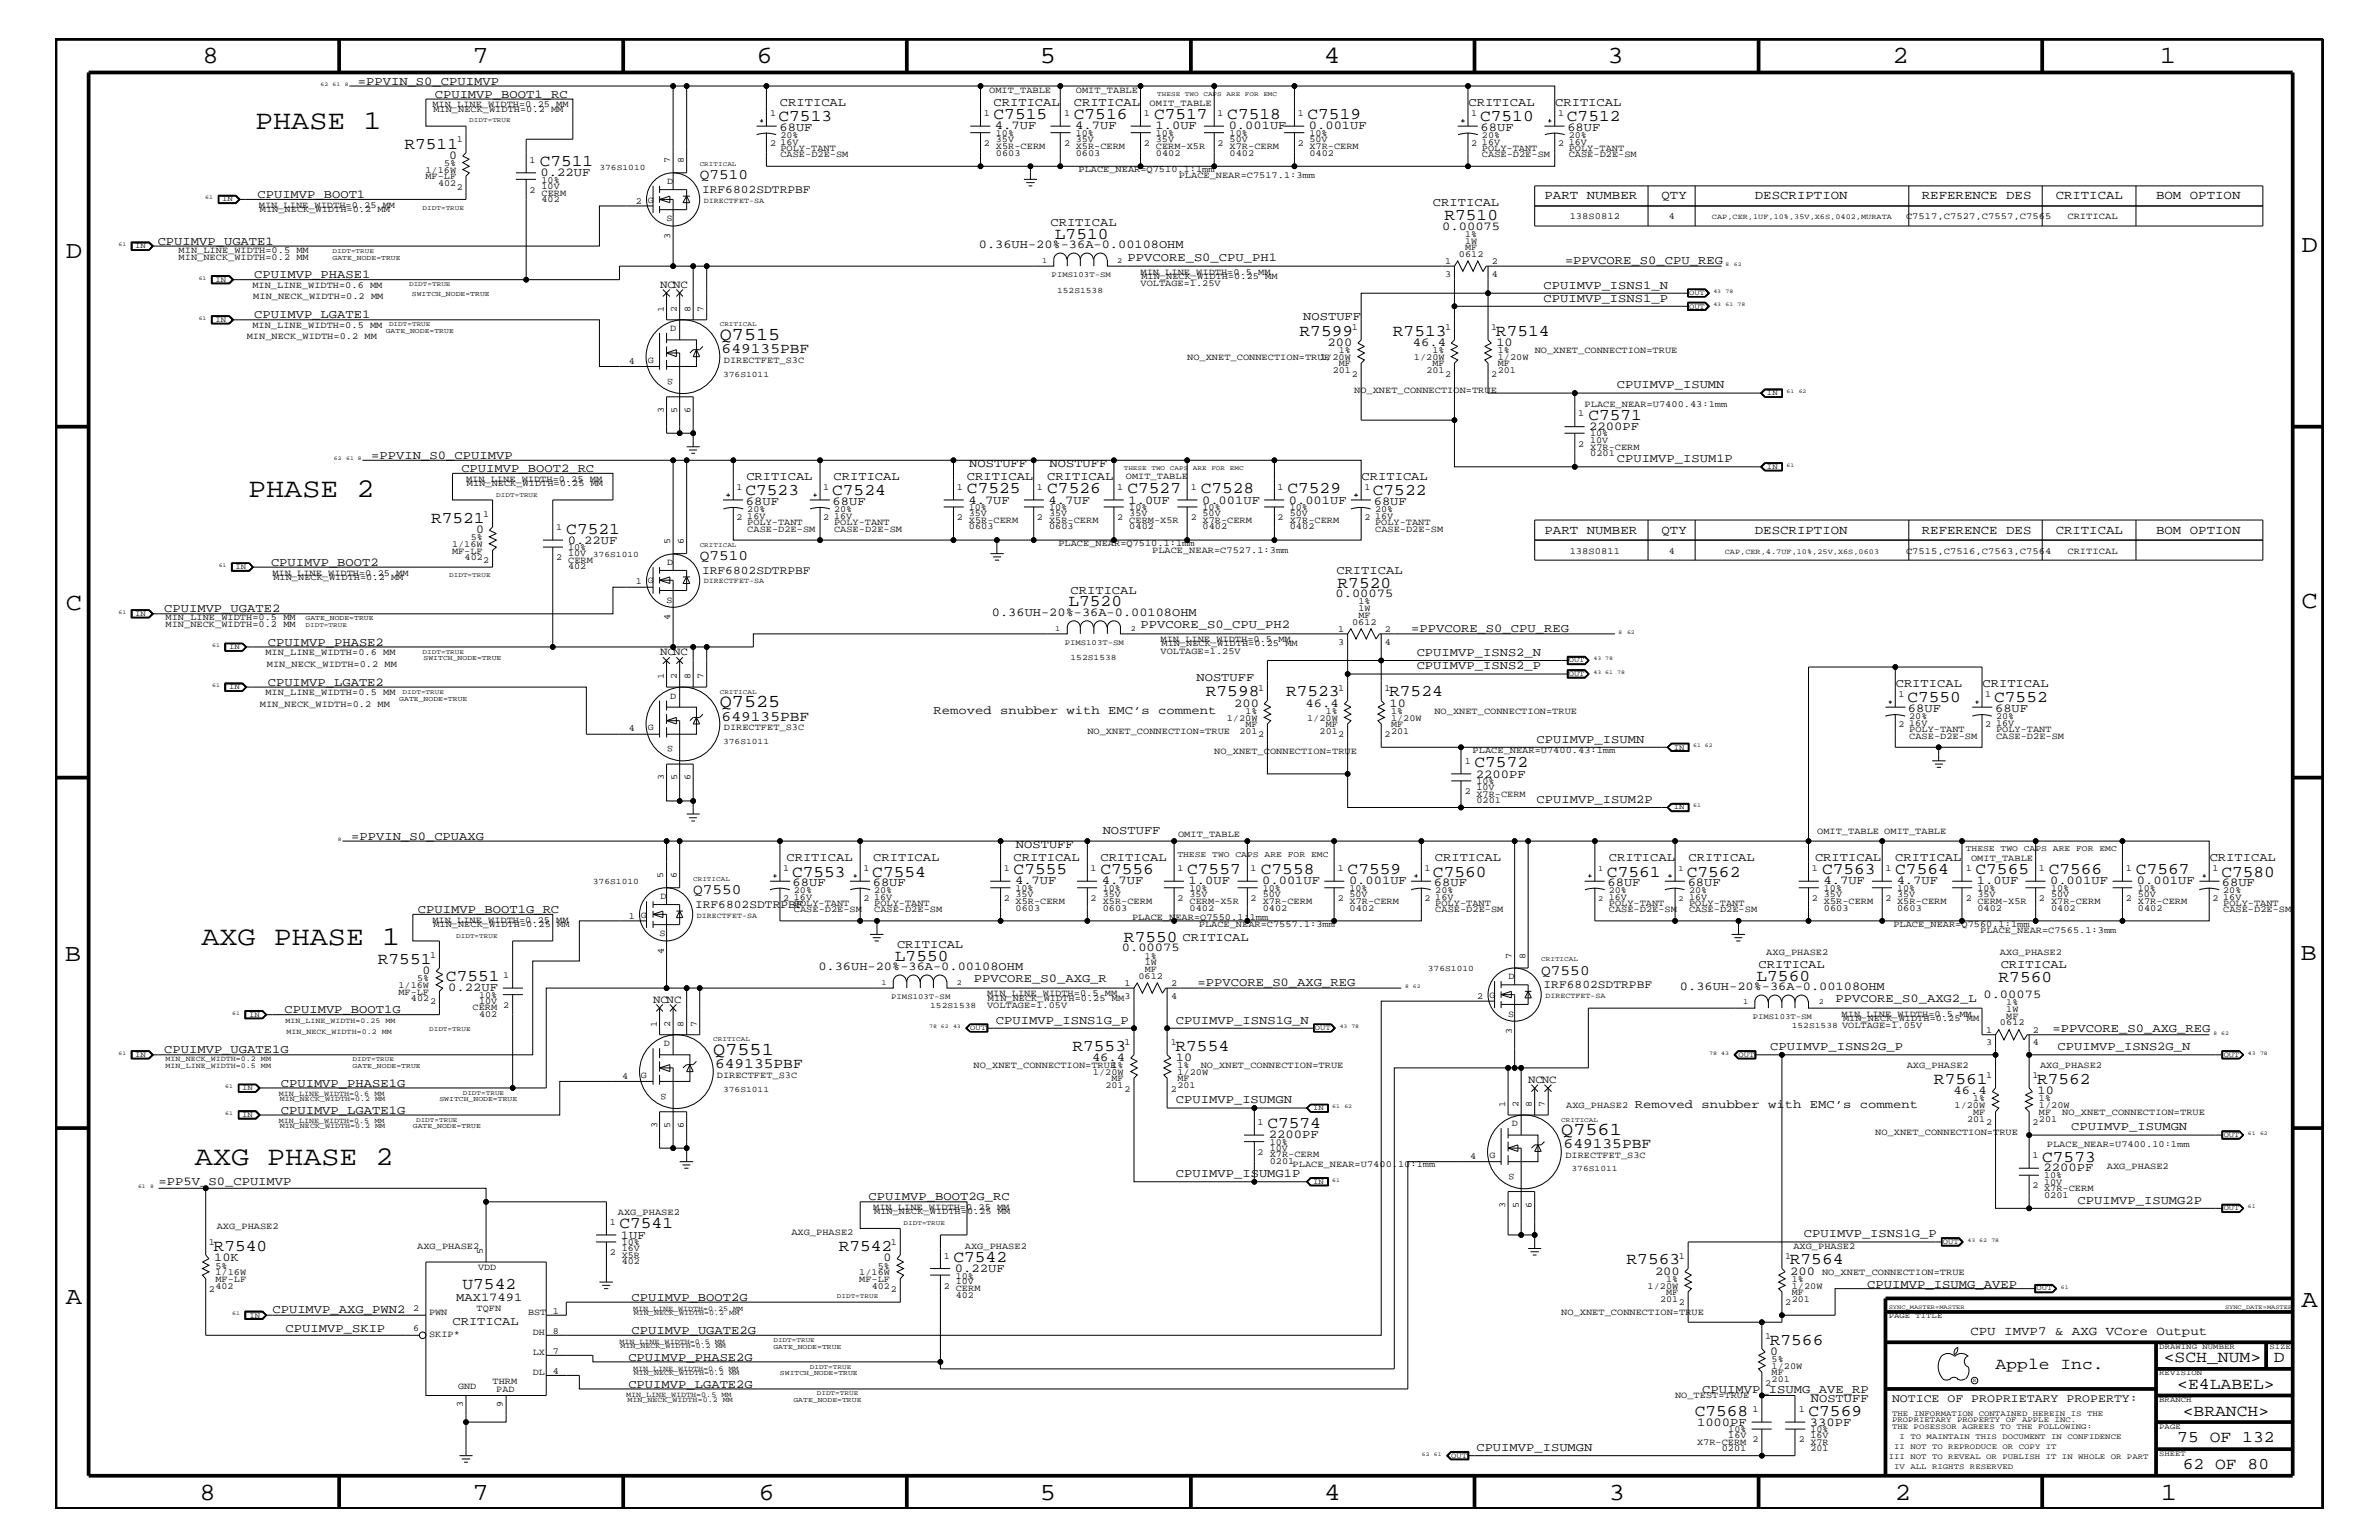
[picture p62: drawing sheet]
<svg xmlns="http://www.w3.org/2000/svg" width="432mm" height="279mm" viewBox="0 0 432 279" stroke-linecap="round" stroke-linejoin="round" font-family="sans-serif">
<defs><g id="words">
<g font-size="4.9">
<text x="46.3" y="23.5">PHASE 1</text>
<text x="45" y="90.1">PHASE 2</text>
<text x="36.6" y="171.4">AXG PHASE 1</text>
<text x="35.4" y="211.4">AXG PHASE 2</text>
</g>
<g font-size="4.5">
<text x="36.7" y="11.5">8</text>
<text x="85.8" y="11.5">7</text>
<text x="137.3" y="11.5">6</text>
<text x="188.7" y="11.5">5</text>
<text x="240.3" y="11.5">4</text>
<text x="291.8" y="11.5">3</text>
<text x="343.5" y="11.5">2</text>
<text x="392" y="11.5">1</text>
<text x="11.9" y="46.8">D</text>
<text x="417.7" y="45.7">D</text>
<text x="11.9" y="110.6">C</text>
<text x="417.7" y="110.3">C</text>
<text x="11.8" y="174.3">B</text>
<text x="417.6" y="174.2">B</text>
<text x="11.9" y="236.7">A</text>
<text x="417.7" y="237.1">A</text>
<text x="36.2" y="272.1">8</text>
<text x="85.8" y="272.1">7</text>
<text x="137.7" y="272.1">6</text>
<text x="188.7" y="272.1">5</text>
<text x="240.4" y="272.1">4</text>
<text x="292" y="272.1">3</text>
<text x="343.9" y="272.1">2</text>
<text x="392.2" y="272.1">1</text>
</g>
<g font-size="3.3">
<text x="130.6" y="61.7">Q7515</text>
<text x="130.6" y="128.3">Q7525</text>
<text x="129.5" y="191.4">Q7551</text>
<text x="283.4" y="205.9">Q7561</text>
</g>
<g font-size="3">
<text x="141.3" y="22">C7513</text>
<text x="180.3" y="21.6">C7515</text>
<text x="194.9" y="21.6">C7516</text>
<text x="209.5" y="21.6">C7517</text>
<text x="222.8" y="21.6">C7518</text>
<text x="237.3" y="21.6">C7519</text>
<text x="268.6" y="22">C7510</text>
<text x="284.4" y="22">C7512</text>
<text x="73.4" y="27">R7511</text>
<text x="98" y="30.2">C7511</text>
<text x="262.2" y="40">R7510</text>
<text x="191.5" y="43.4">L7510</text>
<text x="235.9" y="60.9">R7599</text>
<text x="252.8" y="60.9">R7513</text>
<text x="271.5" y="60.9">R7514</text>
<text x="288.3" y="76.2">C7571</text>
<text x="135.3" y="89.9">C7523</text>
<text x="151" y="89.9">C7524</text>
<text x="175.5" y="89.5">C7525</text>
<text x="190.1" y="89.5">C7526</text>
<text x="204.6" y="89.5">C7527</text>
<text x="217.9" y="89.5">C7528</text>
<text x="233.7" y="89.5">C7529</text>
<text x="249.2" y="89.9">C7522</text>
<text x="78.2" y="94.9">R7521</text>
<text x="102.8" y="96.8">C7521</text>
<text x="242.8" y="106.6">R7520</text>
<text x="193.9" y="110">L7520</text>
<text x="218.9" y="126.4">R7598</text>
<text x="233.4" y="126.4">R7523</text>
<text x="252.1" y="126.4">R7524</text>
<text x="346.2" y="127.5">C7550</text>
<text x="362" y="127.5">C7552</text>
<text x="267.6" y="139.2">C7572</text>
<text x="143.8" y="159">C7553</text>
<text x="158.3" y="159">C7554</text>
<text x="184" y="158.6">C7555</text>
<text x="199.7" y="158.6">C7556</text>
<text x="215.5" y="158.6">C7557</text>
<text x="228.9" y="158.6">C7558</text>
<text x="244.6" y="158.6">C7559</text>
<text x="260.1" y="159">C7560</text>
<text x="291.7" y="159">C7561</text>
<text x="306.2" y="159">C7562</text>
<text x="330.7" y="158.6">C7563</text>
<text x="344" y="158.6">C7564</text>
<text x="358.6" y="158.6">C7565</text>
<text x="371.9" y="158.6">C7566</text>
<text x="387.7" y="158.6">C7567</text>
<text x="403.2" y="159">C7580</text>
<text x="204" y="170.9">R7550</text>
<text x="68.6" y="174.9">R7551</text>
<text x="80.9" y="178">C7551</text>
<text x="162.4" y="174.3">L7550</text>
<text x="318.8" y="177.9">L7560</text>
<text x="362.8" y="178.2">R7560</text>
<text x="194.6" y="190.6">R7553</text>
<text x="213.4" y="190.6">R7554</text>
<text x="351" y="196.7">R7561</text>
<text x="369.7" y="196.7">R7562</text>
<text x="230" y="204.7">C7574</text>
<text x="370.7" y="210.8">C7573</text>
<text x="38.8" y="227">R7540</text>
<text x="112.4" y="222.9">C7541</text>
<text x="152.2" y="227">R7542</text>
<text x="83.9" y="233.9">U7542</text>
<text x="173.1" y="229">C7542</text>
<text x="295.2" y="229.4">R7563</text>
<text x="324.9" y="229.4">R7564</text>
<text x="321.2" y="244">R7566</text>
<text x="362.2" y="248.4">Apple Inc.</text>
<text x="392.7" y="247.1">&lt;SCH_NUM&gt;</text>
<text x="395.2" y="252">&lt;E4LABEL&gt;</text>
<text x="412.7" y="247.1">D</text>
<text x="307.6" y="256.8">C7568</text>
<text x="328.3" y="256.8">C7569</text>
<text x="396.2" y="256.8">&lt;BRANCH&gt;</text>
<text x="395.2" y="261.6">75 OF 132</text>
<text x="396.2" y="266.6">62 OF 80</text>
</g>
<g font-size="2.6">
<text x="127" y="32.5">Q7510</text>
<text x="131" y="64">649135PBF</text>
<text x="127" y="101.6">Q7510</text>
<text x="131" y="130.8">649135PBF</text>
<text x="125.8" y="162.2">Q7550</text>
<text x="279.7" y="176.8">Q7550</text>
<text x="129.8" y="193.7">649135PBF</text>
<text x="283.8" y="208.3">649135PBF</text>
</g>
<g font-size="2.3">
<text x="280.3" y="36.2">PART NUMBER</text>
<text x="301.6" y="36.2">QTY</text>
<text x="318.5" y="36.2">DESCRIPTION</text>
<text x="348.8" y="36.2">REFERENCE DES</text>
<text x="373.1" y="36.2">CRITICAL</text>
<text x="391.3" y="36.2">BOM OPTION</text>
<text x="280.3" y="96.8">PART NUMBER</text>
<text x="301.6" y="96.8">QTY</text>
<text x="318.5" y="96.8">DESCRIPTION</text>
<text x="348.8" y="96.8">REFERENCE DES</text>
<text x="373.1" y="96.8">CRITICAL</text>
<text x="391.3" y="96.8">BOM OPTION</text>
<text x="357.6" y="242.3">CPU IMVP7 &amp; AXG VCore Output</text>
</g>
<g font-size="2.2">
<text x="64.9" y="15.4">=PPVIN_S0_CPUIMVP</text>
<text x="78.9" y="17.7">CPUIMVP_BOOT1_RC</text>
<text x="141.5" y="23.7">68UF</text>
<text x="141.6" y="19.2">CRITICAL</text>
<text x="180.3" y="19.2">CRITICAL</text>
<text x="180.6" y="23.5">4.7UF</text>
<text x="194.9" y="19.2">CRITICAL</text>
<text x="195.2" y="23.5">4.7UF</text>
<text x="209.7" y="23.5">1.0UF</text>
<text x="223" y="23.5">0.001UF</text>
<text x="237.6" y="23.5">0.001UF</text>
<text x="266.5" y="19.2">CRITICAL</text>
<text x="268.7" y="23.7">68UF</text>
<text x="282.3" y="19.2">CRITICAL</text>
<text x="284.5" y="23.7">68UF</text>
<text x="81.5" y="28.8">0</text>
<text x="46.7" y="35.9">CPUIMVP_BOOT1</text>
<text x="98.1" y="31.9">0.22UF</text>
<text x="190.7" y="41">CRITICAL</text>
<text x="260.1" y="37.4">CRITICAL</text>
<text x="261.8" y="41.7">0.00075</text>
<text x="28.6" y="44.4">CPUIMVP_UGATE1</text>
<text x="177.7" y="45.1">0.36UH-20%-36A-0.00108OHM</text>
<text x="204.6" y="47.3">PPVCORE_S0_CPU_PH1</text>
<text x="284.1" y="47.9">=PPVCORE_S0_CPU_REG</text>
<text x="46.1" y="50.5">CPUIMVP_PHASE1</text>
<text x="280.2" y="52.4">CPUIMVP_ISNS1_N</text>
<text x="46.1" y="57.8">CPUIMVP_LGATE1</text>
<text x="236.6" y="58">NOSTUFF</text>
<text x="280.2" y="54.7">CPUIMVP_ISNS1_P</text>
<text x="241" y="62.8">200</text>
<text x="256.5" y="62.8">46.4</text>
<text x="271.6" y="62.8">10</text>
<text x="293.5" y="70.5">CPUIMVP_ISUMN</text>
<text x="67.4" y="83.3">=PPVIN_S0_CPUIMVP</text>
<text x="288.5" y="78">2200PF</text>
<text x="293.5" y="83.8">CPUIMVP_ISUM1P</text>
<text x="83.7" y="85.6">CPUIMVP_BOOT2_RC</text>
<text x="135.5" y="87.1">CRITICAL</text>
<text x="151.3" y="87.1">CRITICAL</text>
<text x="175.5" y="87.1">CRITICAL</text>
<text x="175.9" y="84.7">NOSTUFF</text>
<text x="190.1" y="87.1">CRITICAL</text>
<text x="190.5" y="84.7">NOSTUFF</text>
<text x="247.1" y="87.1">CRITICAL</text>
<text x="135.4" y="91.6">68UF</text>
<text x="151.1" y="91.6">68UF</text>
<text x="175.8" y="91.4">4.7UF</text>
<text x="190.3" y="91.4">4.7UF</text>
<text x="204.8" y="91.4">1.0UF</text>
<text x="218.2" y="91.4">0.001UF</text>
<text x="233.9" y="91.4">0.001UF</text>
<text x="249.3" y="91.6">68UF</text>
<text x="86.4" y="96.7">0</text>
<text x="103" y="98.7">0.22UF</text>
<text x="49.2" y="102.6">CPUIMVP_BOOT2</text>
<text x="194.3" y="107.7">CRITICAL</text>
<text x="242.6" y="104.1">CRITICAL</text>
<text x="29.8" y="111.1">CPUIMVP_UGATE2</text>
<text x="180" y="111.7">0.36UH-20%-36A-0.00108OHM</text>
<text x="207" y="114">PPVCORE_S0_CPU_PH2</text>
<text x="242.4" y="108.3">0.00075</text>
<text x="48.6" y="117.2">CPUIMVP_PHASE2</text>
<text x="256.1" y="114.6">=PPVCORE_S0_CPU_REG</text>
<text x="257.1" y="119">CPUIMVP_ISNS2_N</text>
<text x="48.6" y="124.4">CPUIMVP_LGATE2</text>
<text x="217.2" y="123.5">NOSTUFF</text>
<text x="257.1" y="121.4">CPUIMVP_ISNS2_P</text>
<text x="344.1" y="124.7">CRITICAL</text>
<text x="359.8" y="124.7">CRITICAL</text>
<text x="169.4" y="129.6">Removed snubber with EMC’s comment</text>
<text x="224" y="128.2">200</text>
<text x="237" y="128.2">46.4</text>
<text x="252.2" y="128.2">10</text>
<text x="346.3" y="129.1">68UF</text>
<text x="362.1" y="129.1">68UF</text>
<text x="278.9" y="134.7">CPUIMVP_ISUMN</text>
<text x="267.9" y="141.1">2200PF</text>
<text x="278.9" y="145.7">CPUIMVP_ISUM2P</text>
<text x="63.8" y="152.3">=PPVIN_S0_CPUAXG</text>
<text x="184.4" y="153.8">NOSTUFF</text>
<text x="200.2" y="151.3">NOSTUFF</text>
<text x="142.7" y="156.2">CRITICAL</text>
<text x="143.8" y="160.7">68UF</text>
<text x="158.4" y="160.7">68UF</text>
<text x="158.5" y="156.2">CRITICAL</text>
<text x="184" y="156.2">CRITICAL</text>
<text x="184.2" y="160.5">4.7UF</text>
<text x="199.7" y="156.2">CRITICAL</text>
<text x="200" y="160.5">4.7UF</text>
<text x="215.7" y="160.5">1.0UF</text>
<text x="229.1" y="160.5">0.001UF</text>
<text x="244.9" y="160.5">0.001UF</text>
<text x="260.3" y="160.7">68UF</text>
<text x="260.4" y="156.2">CRITICAL</text>
<text x="291.8" y="160.7">68UF</text>
<text x="292" y="156.2">CRITICAL</text>
<text x="306.3" y="160.7">68UF</text>
<text x="306.5" y="156.2">CRITICAL</text>
<text x="329.4" y="156.2">CRITICAL</text>
<text x="331" y="160.5">4.7UF</text>
<text x="344" y="156.2">CRITICAL</text>
<text x="344.3" y="160.5">4.7UF</text>
<text x="358.8" y="160.5">1.0UF</text>
<text x="372.1" y="160.5">0.001UF</text>
<text x="387.9" y="160.5">0.001UF</text>
<text x="401.1" y="156.2">CRITICAL</text>
<text x="403.3" y="160.7">68UF</text>
<text x="75.9" y="165.6">CPUIMVP_BOOT1G_RC</text>
<text x="162.8" y="172">CRITICAL</text>
<text x="203.6" y="172.6">0.00075</text>
<text x="214.6" y="170.7">CRITICAL</text>
<text x="76.7" y="176.7">0</text>
<text x="81.4" y="179.9">0.22UF</text>
<text x="148.5" y="176">0.36UH-20%-36A-0.00108OHM</text>
<text x="176.8" y="178.2">PPVCORE_S0_AXG_R</text>
<text x="217.3" y="178.8">=PPVCORE_S0_AXG_REG</text>
<text x="304.9" y="179.6">0.36UH-20%-36A-0.00108OHM</text>
<text x="319.2" y="175.6">CRITICAL</text>
<text x="363.1" y="175.5">CRITICAL</text>
<text x="51.6" y="183.8">CPUIMVP_BOOT1G</text>
<text x="180.8" y="185.7">CPUIMVP_ISNS1G_P</text>
<text x="213.4" y="185.7">CPUIMVP_ISNS1G_N</text>
<text x="333.2" y="181.8">PPVCORE_S0_AXG2_L</text>
<text x="360" y="181">0.00075</text>
<text x="29.8" y="191.1">CPUIMVP_UGATE1G</text>
<text x="321.3" y="190.5">CPUIMVP_ISNS2G_P</text>
<text x="372.5" y="187.3">=PPVCORE_S0_AXG_REG</text>
<text x="373.5" y="190.5">CPUIMVP_ISNS2G_N</text>
<text x="51" y="197.2">CPUIMVP_PHASE1G</text>
<text x="198.2" y="192.5">46.4</text>
<text x="213.4" y="192.5">10</text>
<text x="51" y="202">CPUIMVP_LGATE1G</text>
<text x="213.4" y="200.2">CPUIMVP_ISUMGN</text>
<text x="296.8" y="201">Removed snubber with EMC’s comment</text>
<text x="354.6" y="198.5">46.4</text>
<text x="369.8" y="198.5">10</text>
<text x="230.3" y="206.5">2200PF</text>
<text x="375.9" y="205.1">CPUIMVP_ISUMGN</text>
<text x="28.8" y="215.1">=PP5V_S0_CPUIMVP</text>
<text x="213.4" y="213.6">CPUIMVP_ISUMG1P</text>
<text x="370.9" y="212.5">2200PF</text>
<text x="157.6" y="217.8">CPUIMVP_BOOT2G_RC</text>
<text x="377.1" y="218.4">CPUIMVP_ISUMG2P</text>
<text x="112.7" y="224.7">1UF</text>
<text x="327.4" y="224.5">CPUIMVP_ISNS1G_P</text>
<text x="38.9" y="228.8">10K</text>
<text x="160.4" y="228.8">0</text>
<text x="173.3" y="230.7">0.22UF</text>
<text x="300.4" y="231.3">200</text>
<text x="325" y="231.3">200</text>
<text x="338.9" y="233.6">CPUIMVP_ISUMG_AVEP</text>
<text x="49.4" y="238.2">CPUIMVP_AXG_PWN2</text>
<text x="82.8" y="236.1">MAX17491</text>
<text x="114.6" y="236">CPUIMVP_BOOT2G</text>
<text x="51.8" y="241.8">CPUIMVP_SKIP</text>
<text x="82.1" y="240.5">CRITICAL</text>
<text x="114.6" y="242">CPUIMVP_UGATE2G</text>
<text x="321.3" y="245.8">0</text>
<text x="114" y="246.9">CPUIMVP_PHASE2G</text>
<text x="114" y="251.7">CPUIMVP_LGATE2G</text>
<text x="308.9" y="252.7">CPUIMVP_ISUMG_AVE_RP</text>
<text x="328.7" y="254.4">NOSTUFF</text>
<text x="268" y="263.3">CPUIMVP_ISUMGN</text>
<text x="308" y="258.7">1000PF</text>
<text x="328.5" y="258.7">330PF</text>
</g>
<g font-size="2.1">
<text x="127.4" y="35">IRF6802SDTRPBF</text>
<text x="127.4" y="104.1">IRF6802SDTRPBF</text>
<text x="126.2" y="164.7">IRF6802SDTRPBF</text>
<text x="280.2" y="179.3">IRF6802SDTRPBF</text>
<text x="343.4" y="254.4">NOTICE OF PROPRIETARY PROPERTY:</text>
</g>
<g font-size="2">
<text x="119.8" y="52.2">NCNC</text>
<text x="119.8" y="118.9">NCNC</text>
<text x="118.5" y="181.9">NCNC</text>
<text x="277.4" y="196.5">NCNC</text>
</g>
<g font-size="1.7">
<text x="179.5" y="16.8">OMIT_TABLE</text>
<text x="195.3" y="16.8">OMIT_TABLE</text>
<text x="78.5" y="19.5">MIN_LINE_WIDTH=0.25 MM</text>
<text x="78.7" y="20.3">MIN_NECK_WIDTH=0.2 MM</text>
<text x="139.8" y="21">1</text>
<text x="178.6" y="21">1</text>
<text x="193.1" y="21">1</text>
<text x="207.6" y="21">1</text>
<text x="208.7" y="19.2">OMIT_TABLE</text>
<text x="221" y="21">1</text>
<text x="235.5" y="21">1</text>
<text x="267" y="21">1</text>
<text x="282.8" y="21">1</text>
<text x="82.9" y="25.9">1</text>
<text x="96.1" y="29.5">1</text>
<text x="121.7" y="29.7" transform="rotate(-90 121.7 29.7)">7</text>
<text x="124.1" y="29.7" transform="rotate(-90 124.1 29.7)">8</text>
<text x="139.8" y="26.5">2</text>
<text x="141.6" y="28.6">CASE-D2E-SM</text>
<text x="141.6" y="25">20%</text>
<text x="141.6" y="26.3">16V</text>
<text x="141.6" y="27.4">POLY-TANT</text>
<text x="178.6" y="26.5">2</text>
<text x="180.8" y="24.7">10%</text>
<text x="180.8" y="25.8">35V</text>
<text x="180.8" y="27">X5R-CERM</text>
<text x="180.8" y="28.2">0603</text>
<text x="193.1" y="26.5">2</text>
<text x="195.2" y="27">X5R-CERM</text>
<text x="195.2" y="28.2">0603</text>
<text x="195.2" y="24.7">10%</text>
<text x="195.2" y="25.8">35V</text>
<text x="207.6" y="26.5">2</text>
<text x="209.8" y="27">CERM-X5R</text>
<text x="209.8" y="28.2">0402</text>
<text x="209.8" y="24.7">10%</text>
<text x="209.8" y="25.8">35V</text>
<text x="221" y="26.5">2</text>
<text x="223.2" y="25.8">50V</text>
<text x="223.2" y="24.7">10%</text>
<text x="223.2" y="27">X7R-CERM</text>
<text x="223.2" y="28.2">0402</text>
<text x="235.5" y="26.5">2</text>
<text x="237.7" y="28.2">0402</text>
<text x="237.7" y="27">X7R-CERM</text>
<text x="237.7" y="24.7">10%</text>
<text x="237.7" y="25.8">50V</text>
<text x="267" y="26.5">2</text>
<text x="269" y="27.4">POLY-TANT</text>
<text x="269" y="26.3">16V</text>
<text x="269" y="25">20%</text>
<text x="269" y="28.6">CASE-D2E-SM</text>
<text x="282.8" y="26.5">2</text>
<text x="284.7" y="28.6">CASE-D2E-SM</text>
<text x="284.7" y="27.4">POLY-TANT</text>
<text x="284.7" y="25">20%</text>
<text x="284.7" y="26.3">16V</text>
<text x="77.2" y="32.5">MF-LF</text>
<text x="77.2" y="31.4">1/16W</text>
<text x="79.5" y="33.7">402</text>
<text x="80.6" y="30.2">5%</text>
<text x="82.9" y="34.4">2</text>
<text x="96.1" y="35">2</text>
<text x="98.3" y="35.5">CERM</text>
<text x="98.3" y="34.2">10V</text>
<text x="98.3" y="33.1">10%</text>
<text x="121.1" y="33.4">D</text>
<text x="195.7" y="31.2">PLACE_NEAR=Q7510.1:1mm</text>
<text x="214" y="32.4">PLACE_NEAR=C7517.1:3mm</text>
<text x="47" y="37.7">MIN_LINE_WIDTH=0.25 MM</text>
<text x="47.2" y="38.5">MIN_NECK_WIDTH=0.2 MM</text>
<text x="98.3" y="36.7">402</text>
<text x="115.4" y="36.9">2 G</text>
<text x="121" y="40.2">S</text>
<text x="284.9" y="39.8">138S0812</text>
<text x="302.9" y="39.8">4</text>
<text x="345.9" y="39.8">C7517,C7527,C7557,C7565</text>
<text x="375.2" y="39.8">CRITICAL</text>
<text x="32.4" y="45.9">MIN_LINE_WIDTH=0.5 MM</text>
<text x="32.4" y="47.1">MIN_NECK_WIDTH=0.2 MM</text>
<text x="121.7" y="43.4" transform="rotate(-90 121.7 43.4)">3</text>
<text x="262.3" y="47.9">1</text>
<text x="264.8" y="46.6">0612</text>
<text x="265.9" y="44.2">1W</text>
<text x="265.9" y="43">1%</text>
<text x="265.9" y="45.4">MF</text>
<text x="270.8" y="47.9">2</text>
<text x="45.8" y="52.3">MIN_LINE_WIDTH=0.6 MM</text>
<text x="207" y="49.8">MIN_LINE_WIDTH=0.5 MM</text>
<text x="207" y="51.9">VOLTAGE=1.25V</text>
<text x="207.2" y="50.7">MIN_NECK_WIDTH=0.25 MM</text>
<text x="262.3" y="50.2">3</text>
<text x="270.8" y="50.2">4</text>
<text x="45.8" y="59.5">MIN_LINE_WIDTH=0.5 MM</text>
<text x="46" y="54.2">MIN_NECK_WIDTH=0.2 MM</text>
<text x="120.5" y="56.6" transform="rotate(-90 120.5 56.6)">1</text>
<text x="122.9" y="56.6" transform="rotate(-90 122.9 56.6)">2</text>
<text x="125.3" y="56.6" transform="rotate(-90 125.3 56.6)">8</text>
<text x="127.7" y="56.6" transform="rotate(-90 127.7 56.6)">7</text>
<text x="245.4" y="59.8">1</text>
<text x="262.3" y="59.8">1</text>
<text x="270.7" y="59.8">1</text>
<text x="44.8" y="61.5">MIN_NECK_WIDTH=0.2 MM</text>
<text x="114.1" y="66">4</text>
<text x="117.6" y="65.9">G</text>
<text x="121.7" y="60.1">D</text>
<text x="131.4" y="65.9">DIRECTFET_S3C</text>
<text x="215.5" y="65.3">NO_XNET_CONNECTION=TRUE</text>
<text x="239.6" y="65.3">1/20W</text>
<text x="243" y="64">1%</text>
<text x="256.6" y="65.3">1/20W</text>
<text x="260" y="64">1%</text>
<text x="271.9" y="64">1%</text>
<text x="271.9" y="65.3">1/20W</text>
<text x="278.6" y="64">NO_XNET_CONNECTION=TRUE</text>
<text x="122.2" y="68.7" transform="rotate(-180 122.2 68.7)">S</text>
<text x="241.9" y="67.7">201</text>
<text x="243" y="66.5">MF</text>
<text x="245.4" y="68.4">2</text>
<text x="245.8" y="71.3">NO_XNET_CONNECTION=TRUE</text>
<text x="258.9" y="67.7">201</text>
<text x="260" y="66.5">MF</text>
<text x="262.3" y="68.4">2</text>
<text x="270.7" y="68.4">2</text>
<text x="271.9" y="66.5">MF</text>
<text x="271.9" y="67.7">201</text>
<text x="120.5" y="74.9" transform="rotate(-90 120.5 74.9)">3</text>
<text x="122.9" y="74.9" transform="rotate(-90 122.9 74.9)">5</text>
<text x="125.3" y="74.9" transform="rotate(-90 125.3 74.9)">6</text>
<text x="286.4" y="75.6">1</text>
<text x="287.6" y="73.8">PLACE_NEAR=U7400.43:1mm</text>
<text x="286.4" y="81.1">2</text>
<text x="288.6" y="79.2">10%</text>
<text x="288.6" y="80.3">10V</text>
<text x="288.6" y="81.6">X7R-CERM</text>
<text x="288.6" y="82.7">0201</text>
<text x="84.6" y="87.4">MIN_LINE_WIDTH=0.25 MM</text>
<text x="84.8" y="88.2">MIN_NECK_WIDTH=0.25 MM</text>
<text x="133.7" y="88.9">1</text>
<text x="149.4" y="88.9">1</text>
<text x="173.7" y="88.9">1</text>
<text x="188.2" y="88.9">1</text>
<text x="202.8" y="88.9">1</text>
<text x="204.3" y="86.9">OMIT_TABLE</text>
<text x="216.2" y="88.9">1</text>
<text x="231.9" y="88.9">1</text>
<text x="247.6" y="88.9">1</text>
<text x="87.7" y="93.8">1</text>
<text x="133.7" y="94.3">2</text>
<text x="135.6" y="92.9">20%</text>
<text x="135.6" y="94.2">16V</text>
<text x="135.6" y="95.2">POLY-TANT</text>
<text x="149.4" y="94.3">2</text>
<text x="151.4" y="95.2">POLY-TANT</text>
<text x="151.4" y="92.9">20%</text>
<text x="151.4" y="94.2">16V</text>
<text x="173.7" y="94.3">2</text>
<text x="175.9" y="94.9">X5R-CERM</text>
<text x="175.9" y="92.6">10%</text>
<text x="175.9" y="93.7">35V</text>
<text x="188.2" y="94.3">2</text>
<text x="190.4" y="94.9">X5R-CERM</text>
<text x="190.4" y="92.6">10%</text>
<text x="190.4" y="93.7">35V</text>
<text x="202.8" y="94.3">2</text>
<text x="205" y="94.9">CERM-X5R</text>
<text x="205" y="93.7">35V</text>
<text x="205" y="92.6">10%</text>
<text x="216.2" y="94.3">2</text>
<text x="218.3" y="94.9">X7R-CERM</text>
<text x="218.3" y="92.6">10%</text>
<text x="218.3" y="93.7">50V</text>
<text x="231.9" y="94.3">2</text>
<text x="234.1" y="93.7">50V</text>
<text x="234.1" y="92.6">10%</text>
<text x="234.1" y="94.9">X7R-CERM</text>
<text x="247.6" y="94.3">2</text>
<text x="249.6" y="92.9">20%</text>
<text x="249.6" y="94.2">16V</text>
<text x="249.6" y="95.2">POLY-TANT</text>
<text x="82" y="99.3">1/16W</text>
<text x="82" y="100.4">MF-LF</text>
<text x="84.3" y="101.6">402</text>
<text x="85.4" y="98">5%</text>
<text x="100.9" y="96.2">1</text>
<text x="100.9" y="101.6">2</text>
<text x="103.1" y="101">10V</text>
<text x="103.1" y="99.9">10%</text>
<text x="121.7" y="98.7" transform="rotate(-90 121.7 98.7)">5</text>
<text x="124.1" y="98.7" transform="rotate(-90 124.1 98.7)">6</text>
<text x="135.6" y="96.5">CASE-D2E-SM</text>
<text x="151.4" y="96.5">CASE-D2E-SM</text>
<text x="175.9" y="96">0603</text>
<text x="190.4" y="96">0603</text>
<text x="192.1" y="99">PLACE_NEAR=Q7510.1:1mm</text>
<text x="205" y="96">0402</text>
<text x="209.1" y="100.3">PLACE_NEAR=C7527.1:3mm</text>
<text x="218.3" y="96">0402</text>
<text x="234.1" y="96">0402</text>
<text x="249.6" y="96.5">CASE-D2E-SM</text>
<text x="284.9" y="100.4">138S0811</text>
<text x="302.9" y="100.4">4</text>
<text x="345.9" y="100.4">C7515,C7516,C7563,C7564</text>
<text x="375.2" y="100.4">CRITICAL</text>
<text x="49.4" y="104.4">MIN_LINE_WIDTH=0.25 MM</text>
<text x="49.6" y="105.2">MIN_NECK_WIDTH=0.2 MM</text>
<text x="87.7" y="102.2">2</text>
<text x="103.1" y="102.1">CERM</text>
<text x="103.1" y="103.3">402</text>
<text x="115.4" y="106">1 G</text>
<text x="121.1" y="102.5">D</text>
<text x="30.1" y="113.7">MIN_NECK_WIDTH=0.2 MM</text>
<text x="30.1" y="112.6">MIN_LINE_WIDTH=0.5 MM</text>
<text x="121" y="109.3">S</text>
<text x="121.7" y="112.5" transform="rotate(-90 121.7 112.5)">4</text>
<text x="245.4" y="113.3">0612</text>
<text x="246.5" y="112">MF</text>
<text x="246.5" y="109.7">1%</text>
<text x="246.5" y="110.9">1W</text>
<text x="48.2" y="118.9">MIN_LINE_WIDTH=0.6 MM</text>
<text x="210.7" y="118.6">VOLTAGE=1.25V</text>
<text x="210.7" y="116.5">MIN_LINE_WIDTH=0.5 MM</text>
<text x="210.8" y="117.3">MIN_NECK_WIDTH=0.25 MM</text>
<text x="242.9" y="114.7">1</text>
<text x="242.9" y="117">3</text>
<text x="251.4" y="114.7">2</text>
<text x="251.4" y="117">4</text>
<text x="48.4" y="120.9">MIN_NECK_WIDTH=0.2 MM</text>
<text x="120.5" y="123.2" transform="rotate(-90 120.5 123.2)">1</text>
<text x="122.9" y="123.2" transform="rotate(-90 122.9 123.2)">2</text>
<text x="125.3" y="123.2" transform="rotate(-90 125.3 123.2)">8</text>
<text x="127.7" y="123.2" transform="rotate(-90 127.7 123.2)">7</text>
<text x="228.3" y="125.3">1</text>
<text x="242.9" y="125.3">1</text>
<text x="251.3" y="125.3">1</text>
<text x="47.2" y="128.2">MIN_NECK_WIDTH=0.2 MM</text>
<text x="48.2" y="126.2">MIN_LINE_WIDTH=0.5 MM</text>
<text x="121.7" y="126.8">D</text>
<text x="222.7" y="130.8">1/20W</text>
<text x="226.1" y="129.6">1%</text>
<text x="226.1" y="131.9">MF</text>
<text x="237.2" y="130.8">1/20W</text>
<text x="240.6" y="131.9">MF</text>
<text x="240.6" y="129.6">1%</text>
<text x="252.5" y="131.9">MF</text>
<text x="252.5" y="129.6">1%</text>
<text x="252.5" y="130.8">1/20W</text>
<text x="260.3" y="129.6">NO_XNET_CONNECTION=TRUE</text>
<text x="344.6" y="126.5">1</text>
<text x="344.6" y="131.9">2</text>
<text x="346.5" y="130.5">20%</text>
<text x="346.5" y="131.7">16V</text>
<text x="360.3" y="126.5">1</text>
<text x="360.3" y="131.9">2</text>
<text x="362.3" y="130.5">20%</text>
<text x="362.3" y="131.7">16V</text>
<text x="114.1" y="132.7">4</text>
<text x="117.6" y="132.5">G</text>
<text x="122.2" y="135.3" transform="rotate(-180 122.2 135.3)">S</text>
<text x="131.4" y="132.5">DIRECTFET_S3C</text>
<text x="197.4" y="133.2">NO_XNET_CONNECTION=TRUE</text>
<text x="220.4" y="136.8">NO_XNET_CONNECTION=TRUE</text>
<text x="225" y="133.2">201</text>
<text x="228.3" y="133.8">2</text>
<text x="239.5" y="133.2">201</text>
<text x="242.9" y="133.8">2</text>
<text x="251.3" y="133.8">2</text>
<text x="252.5" y="133.2">201</text>
<text x="267.3" y="136.6">PLACE_NEAR=U7400.43:1mm</text>
<text x="346.5" y="132.8">POLY-TANT</text>
<text x="346.5" y="134.1">CASE-D2E-SM</text>
<text x="362.3" y="132.8">POLY-TANT</text>
<text x="362.3" y="134.1">CASE-D2E-SM</text>
<text x="120.5" y="141.5" transform="rotate(-90 120.5 141.5)">3</text>
<text x="122.9" y="141.5" transform="rotate(-90 122.9 141.5)">5</text>
<text x="125.3" y="141.5" transform="rotate(-90 125.3 141.5)">6</text>
<text x="265.9" y="138.6">1</text>
<text x="268" y="142.3">10%</text>
<text x="268" y="143.4">10V</text>
<text x="265.9" y="144">2</text>
<text x="268" y="145.7">0201</text>
<text x="268" y="144.6">X7R-CERM</text>
<text x="213.8" y="151.8">OMIT_TABLE</text>
<text x="329.8" y="151.3">OMIT_TABLE OMIT_TABLE</text>
<text x="120.4" y="159.4" transform="rotate(-90 120.4 159.4)">5</text>
<text x="122.9" y="159.4" transform="rotate(-90 122.9 159.4)">6</text>
<text x="142.2" y="158">1</text>
<text x="144.1" y="162">20%</text>
<text x="156.7" y="158">1</text>
<text x="158.7" y="162">20%</text>
<text x="182.2" y="158">1</text>
<text x="184.3" y="161.7">10%</text>
<text x="198" y="158">1</text>
<text x="200.2" y="161.7">10%</text>
<text x="213.7" y="158">1</text>
<text x="215.9" y="161.7">10%</text>
<text x="227" y="158">1</text>
<text x="229.2" y="161.7">10%</text>
<text x="242.8" y="158">1</text>
<text x="244.9" y="161.7">10%</text>
<text x="258.6" y="158">1</text>
<text x="260.5" y="162">20%</text>
<text x="292" y="162">20%</text>
<text x="306.6" y="162">20%</text>
<text x="328.8" y="158">1</text>
<text x="331" y="161.7">10%</text>
<text x="342.2" y="158">1</text>
<text x="344.3" y="161.7">10%</text>
<text x="356.8" y="158">1</text>
<text x="357.8" y="156.2">OMIT_TABLE</text>
<text x="358.9" y="161.7">10%</text>
<text x="370.1" y="158">1</text>
<text x="372.3" y="161.7">10%</text>
<text x="385.8" y="158">1</text>
<text x="388" y="161.7">10%</text>
<text x="401.6" y="158">1</text>
<text x="403.5" y="162">20%</text>
<text x="78.5" y="167.4">MIN_LINE_WIDTH=0.25 MM</text>
<text x="114.1" y="166.7">1 G</text>
<text x="119.9" y="163.1">D</text>
<text x="142.2" y="163.5">2</text>
<text x="144.1" y="163.3">16V</text>
<text x="144.1" y="165.6">CASE-D2E-SM</text>
<text x="144.1" y="164.4">POLY-TANT</text>
<text x="156.7" y="163.5">2</text>
<text x="158.7" y="163.3">16V</text>
<text x="158.7" y="165.6">CASE-D2E-SM</text>
<text x="158.7" y="164.4">POLY-TANT</text>
<text x="182.2" y="163.5">2 X5R-CERM</text>
<text x="184.3" y="162.8">35V</text>
<text x="184.3" y="165.2">0603</text>
<text x="198" y="163.5">2 X5R-CERM</text>
<text x="200.2" y="162.8">35V</text>
<text x="200.2" y="165.2">0603</text>
<text x="205.5" y="166.9">PLACE_NEAR=Q7550.1:1mm</text>
<text x="213.7" y="163.5">2 CERM-X5R</text>
<text x="215.9" y="165.2">0402</text>
<text x="215.9" y="162.8">35V</text>
<text x="227" y="163.5">2 X7R-CERM</text>
<text x="229.2" y="165.2">0402</text>
<text x="229.2" y="162.8">50V</text>
<text x="242.8" y="163.5">2 X7R-CERM</text>
<text x="244.9" y="165.2">0402</text>
<text x="244.9" y="162.8">50V</text>
<text x="258.6" y="163.5">2</text>
<text x="260.5" y="165.6">CASE-D2E-SM</text>
<text x="260.5" y="164.4">POLY-TANT</text>
<text x="260.5" y="163.3">16V</text>
<text x="292" y="165.6">CASE-D2E-SM</text>
<text x="292" y="163.3">16V</text>
<text x="292" y="164.4">POLY-TANT</text>
<text x="306.6" y="165.6">CASE-D2E-SM</text>
<text x="306.6" y="163.3">16V</text>
<text x="306.6" y="164.4">POLY-TANT</text>
<text x="328.8" y="163.5">2 X5R-CERM</text>
<text x="331" y="165.2">0603</text>
<text x="331" y="162.8">35V</text>
<text x="342.2" y="163.5">2 X5R-CERM</text>
<text x="344.3" y="165.2">0603</text>
<text x="344.3" y="162.8">35V</text>
<text x="356.8" y="163.5">2 CERM-X5R</text>
<text x="358.9" y="165.2">0402</text>
<text x="358.9" y="162.8">35V</text>
<text x="370.1" y="163.5">2 X7R-CERM</text>
<text x="372.3" y="165.2">0402</text>
<text x="372.3" y="162.8">50V</text>
<text x="385.8" y="163.5">2 X7R-CERM</text>
<text x="388" y="165.2">0402</text>
<text x="388" y="162.8">50V</text>
<text x="401.6" y="163.5">2</text>
<text x="403.5" y="164.4">POLY-TANT</text>
<text x="403.5" y="165.6">CASE-D2E-SM</text>
<text x="403.5" y="163.3">16V</text>
<text x="78.1" y="173.8">1</text>
<text x="78.7" y="168.2">MIN_NECK_WIDTH=0.25 MM</text>
<text x="119.7" y="169.9">S</text>
<text x="120.5" y="173.1" transform="rotate(-90 120.5 173.1)">4</text>
<text x="207.8" y="173.9">1%</text>
<text x="217.6" y="168.2">PLACE_NEAR=C7557.1:3mm</text>
<text x="274.4" y="173.9" transform="rotate(-90 274.4 173.9)">7</text>
<text x="276.9" y="173.9" transform="rotate(-90 276.9 173.9)">8</text>
<text x="320.6" y="173.3">AXG_PHASE2</text>
<text x="343.7" y="168.2">PLACE_NEAR=Q7560.1:1mm</text>
<text x="359.4" y="169.4">PLACE_NEAR=C7565.1:3mm</text>
<text x="363" y="173.3">AXG_PHASE2</text>
<text x="72.3" y="179.3">1/16W</text>
<text x="75.7" y="178">5%</text>
<text x="91.4" y="177.4">1</text>
<text x="204.1" y="178.8">1</text>
<text x="206.6" y="177.6">0612</text>
<text x="207.8" y="175.1">1W</text>
<text x="207.8" y="176.3">MF</text>
<text x="212.6" y="178.8">2</text>
<text x="273.8" y="177.7">D</text>
<text x="72.3" y="180.5">MF-LF</text>
<text x="74.6" y="181.6">402</text>
<text x="78.1" y="182.2">2</text>
<text x="85.8" y="183.3">CERM 2</text>
<text x="87" y="181">10%</text>
<text x="87" y="184.6">402</text>
<text x="87" y="182.1">10V</text>
<text x="179.2" y="182.9">VOLTAGE=1.05V</text>
<text x="179.2" y="180.8">MIN_LINE_WIDTH=0.5 MM</text>
<text x="179.3" y="181.6">MIN_NECK_WIDTH=0.25 MM3</text>
<text x="212.6" y="181.2">4</text>
<text x="268.1" y="181.2">2 G</text>
<text x="273.7" y="184.4">S</text>
<text x="334.3" y="184.4">MIN_LINE_WIDTH=0.5 MM</text>
<text x="334.5" y="185.2">MIN_NECK_WIDTH=0.25 MM</text>
<text x="364.2" y="184.9">MF</text>
<text x="364.2" y="182.4">1%</text>
<text x="364.2" y="183.6">1W</text>
<text x="119.2" y="186.3" transform="rotate(-90 119.2 186.3)">1</text>
<text x="120.5" y="189.8">D</text>
<text x="121.7" y="186.3" transform="rotate(-90 121.7 186.3)">2</text>
<text x="124" y="186.3" transform="rotate(-90 124 186.3)">8</text>
<text x="126.5" y="186.3" transform="rotate(-90 126.5 186.3)">7</text>
<text x="204.1" y="189.5">1</text>
<text x="212.5" y="189.5">1</text>
<text x="274.4" y="187.6" transform="rotate(-90 274.4 187.6)">3</text>
<text x="360.5" y="187.4">1</text>
<text x="360.5" y="189.7">3</text>
<text x="363" y="186">0612</text>
<text x="369" y="187.4">2</text>
<text x="369" y="189.7">4</text>
<text x="112.9" y="195.7">4</text>
<text x="116.3" y="195.6">G</text>
<text x="130.1" y="195.6">DIRECTFET_S3C</text>
<text x="176.7" y="193.7">NO_XNET_CONNECTION=TRUE</text>
<text x="198.4" y="195">1/20W</text>
<text x="200.7" y="197.4">201</text>
<text x="201.8" y="193.7">1%</text>
<text x="201.8" y="196.2">MF</text>
<text x="213.7" y="196.2">MF</text>
<text x="213.7" y="197.4">201</text>
<text x="213.7" y="193.7">1%</text>
<text x="213.7" y="195">1/20W</text>
<text x="217.9" y="193.7">NO_XNET_CONNECTION=TRUE</text>
<text x="346.1" y="193.8">AXG_PHASE2</text>
<text x="360.5" y="195.6">1</text>
<text x="368.9" y="195.6">1</text>
<text x="370.3" y="193.8">AXG_PHASE2</text>
<text x="121" y="198.4" transform="rotate(-180 121 198.4)">S</text>
<text x="204.1" y="198.1">2</text>
<text x="212.5" y="198.1">2</text>
<text x="273.2" y="200.9" transform="rotate(-90 273.2 200.9)">1</text>
<text x="275.6" y="200.9" transform="rotate(-90 275.6 200.9)">2</text>
<text x="278" y="200.9" transform="rotate(-90 278 200.9)">8</text>
<text x="280.4" y="200.9" transform="rotate(-90 280.4 200.9)">7</text>
<text x="284.3" y="201.1">AXG_PHASE2</text>
<text x="354.8" y="201">1/20W</text>
<text x="357" y="203.5">201</text>
<text x="358.1" y="202.3">MF</text>
<text x="358.1" y="199.8">1%</text>
<text x="370.1" y="201">1/20W</text>
<text x="370.1" y="203.5">201</text>
<text x="370.1" y="202.3">MF</text>
<text x="370.1" y="199.8">1%</text>
<text x="374.3" y="202.3">NO_XNET_CONNECTION=TRUE</text>
<text x="119.3" y="204.6" transform="rotate(-90 119.3 204.6)">3</text>
<text x="121.7" y="204.6" transform="rotate(-90 121.7 204.6)">5</text>
<text x="124.1" y="204.6" transform="rotate(-90 124.1 204.6)">6</text>
<text x="228.3" y="204.1">1</text>
<text x="228.3" y="209.6">2 X7R-CERM</text>
<text x="230.5" y="208.8">10V</text>
<text x="230.5" y="207.7">10%</text>
<text x="274.4" y="204.3">D</text>
<text x="340.4" y="205.9">NO_XNET_CONNECTION=TRUE</text>
<text x="360.5" y="204.1">2</text>
<text x="368.9" y="204.1">2</text>
<text x="371.5" y="208.1">PLACE_NEAR=U7400.10:1mm</text>
<text x="230.5" y="211.3">0201</text>
<text x="234.6" y="211.8">PLACE_NEAR=U7400.10:1mm</text>
<text x="266.9" y="210.3">4</text>
<text x="270.3" y="210.2">G</text>
<text x="274.9" y="213" transform="rotate(-180 274.9 213)">S</text>
<text x="284.1" y="210.2">DIRECTFET_S3C</text>
<text x="368.9" y="210.2">1</text>
<text x="368.9" y="215.6">2</text>
<text x="371" y="213.8">10%</text>
<text x="371" y="214.9">10V</text>
<text x="382.4" y="212">AXG_PHASE2</text>
<text x="112.1" y="220.5">AXG_PHASE2</text>
<text x="158.5" y="219.6">MIN_LINE_WIDTH=0.25 MM</text>
<text x="158.7" y="220.3">MIN_NECK_WIDTH=0.25 MM</text>
<text x="273.2" y="219.1" transform="rotate(-90 273.2 219.1)">3</text>
<text x="275.7" y="219.1" transform="rotate(-90 275.7 219.1)">5</text>
<text x="278" y="219.1" transform="rotate(-90 278 219.1)">6</text>
<text x="371" y="217.3">0201</text>
<text x="371" y="216.1">X7R-CERM</text>
<text x="37.9" y="225.9">1</text>
<text x="39.3" y="223">AXG_PHASE2</text>
<text x="75.7" y="226.6">AXG_PHASE2</text>
<text x="87.6" y="227.4" transform="rotate(-90 87.6 227.4)">5</text>
<text x="110.7" y="222.3">1</text>
<text x="110.7" y="227.7">2</text>
<text x="112.9" y="225.9">10%</text>
<text x="112.9" y="227">16V</text>
<text x="143.6" y="224.1">AXG_PHASE2</text>
<text x="161.7" y="225.9">1</text>
<text x="175.1" y="226.6">AXG_PHASE2</text>
<text x="325.5" y="226.6">AXG_PHASE2</text>
<text x="39.1" y="233.8">402</text>
<text x="39.1" y="230.2">5%</text>
<text x="39.1" y="231.3">1/16W</text>
<text x="39.1" y="232.6">MF-LF</text>
<text x="86.8" y="230.4">VDD</text>
<text x="112.9" y="228.2">X5R</text>
<text x="112.9" y="229.4">402</text>
<text x="156" y="231.3">1/16W</text>
<text x="156" y="232.6">MF-LF</text>
<text x="158.2" y="233.8">402</text>
<text x="159.3" y="230.2">5%</text>
<text x="171.3" y="228.4">1</text>
<text x="171.3" y="233.8">2</text>
<text x="173.5" y="233">10V</text>
<text x="173.5" y="232">10%</text>
<text x="299" y="233.8">1/20W</text>
<text x="302.4" y="232.6">1%</text>
<text x="304.7" y="228.4">1</text>
<text x="324" y="228.4">1</text>
<text x="325.2" y="233.8">1/20W</text>
<text x="325.2" y="232.6">1%</text>
<text x="330.7" y="231.3">NO_XNET_CONNECTION=TRUE</text>
<text x="37.9" y="234.4">2</text>
<text x="75" y="237.8">2</text>
<text x="77.9" y="238.6">PWN</text>
<text x="86.5" y="237.8">TQFN</text>
<text x="95.8" y="238.6">BST</text>
<text x="100.3" y="238.4">1</text>
<text x="161.7" y="234.4">2</text>
<text x="173.5" y="234.3">CERM</text>
<text x="173.5" y="235.5">402</text>
<text x="283.4" y="238.6">NO_XNET_CONNECTION=TRUE</text>
<text x="301.3" y="236.2">201</text>
<text x="302.4" y="235">MF</text>
<text x="304.7" y="236.8">2</text>
<text x="324" y="236.8">2</text>
<text x="325.2" y="236.2">201</text>
<text x="325.2" y="235">MF</text>
<text x="75" y="241.4">6</text>
<text x="77.9" y="242.5">SKIP*</text>
<text x="96.7" y="245.9">LX</text>
<text x="96.7" y="242.3">DH</text>
<text x="100.3" y="242">8</text>
<text x="100.3" y="245.6">7</text>
<text x="320.4" y="242.9">1</text>
<text x="89.4" y="251.1">THRM</text>
<text x="96.7" y="249.5">DL</text>
<text x="100.3" y="249.3">4</text>
<text x="320.4" y="251.4">2</text>
<text x="321.6" y="249.5">MF</text>
<text x="321.6" y="247.1">5%</text>
<text x="321.6" y="250.7">201</text>
<text x="321.6" y="248.4">1/20W</text>
<text x="83.1" y="252.1">GND</text>
<text x="84" y="255.2" transform="rotate(-90 84 255.2)">3</text>
<text x="90.1" y="252.6">PAD</text>
<text x="91.3" y="255.2" transform="rotate(-90 91.3 255.2)">9</text>
<text x="304" y="253.7">NO_TEST=TRUE</text>
<text x="318.1" y="256.2">1</text>
<text x="326.5" y="256.2">1</text>
<text x="308" y="262.2">X7R-CERM</text>
<text x="312.5" y="263.3">0201</text>
<text x="313.7" y="259.9">10%</text>
<text x="313.7" y="261">16V</text>
<text x="318.1" y="261.6">2</text>
<text x="326.5" y="261.6">2</text>
<text x="328.6" y="262.2">X7R</text>
<text x="328.6" y="263.3">201</text>
<text x="328.6" y="259.9">10%</text>
<text x="328.6" y="261">16V</text>
</g>
<g font-size="1.5">
<text x="108.8" y="30.8">376S1010</text>
<text x="191.9" y="53.2">152S1538</text>
<text x="131.2" y="68.4">376S1011</text>
<text x="107.6" y="101">376S1010</text>
<text x="194.3" y="119.8">152S1538</text>
<text x="131.2" y="135">376S1011</text>
<text x="213.7" y="155.6">THESE TWO CAPS ARE FOR EMC</text>
<text x="356.8" y="154.4">THESE TWO CAPS ARE FOR EMC</text>
<text x="107.6" y="160.5">376S1010</text>
<text x="259.2" y="176.2">376S1010</text>
<text x="168.8" y="182.9">152S1538</text>
<text x="325.2" y="186.5">152S1538 VOLTAGE=1.05V</text>
<text x="131.2" y="198.1">376S1011</text>
<text x="285.2" y="212.5">376S1011</text>
</g>
<g font-size="1.4">
<text x="40.3" y="36.5">IN</text>
<text x="127.8" y="36.8">DIRECTFET-SA</text>
<text x="310.7" y="39.8">CAP,CER,1UF,10%,35V,X6S,0402,MURATA</text>
<text x="24.6" y="45.1">IN</text>
<text x="189.1" y="47.7">1</text>
<text x="202.8" y="47.7">2</text>
<text x="39.1" y="51.1">IN</text>
<text x="190.9" y="50.2">PIMS103T-SM</text>
<text x="306.6" y="53.5">OUT</text>
<text x="39.1" y="58.4">IN</text>
<text x="306.6" y="56">OUT</text>
<text x="320.7" y="71.7">IN</text>
<text x="320.7" y="85">IN</text>
<text x="313.1" y="100.4">CAP,CER,4.7UF,10%,25V,X6S,0603</text>
<text x="42.8" y="103.2">IN</text>
<text x="127.8" y="105.9">DIRECTFET-SA</text>
<text x="24.6" y="111.7">IN</text>
<text x="41.6" y="117.8">IN</text>
<text x="191.5" y="114.4">1</text>
<text x="193.3" y="117">PIMS103T-SM</text>
<text x="205.2" y="114.4">2</text>
<text x="41.6" y="125.1">IN</text>
<text x="284.7" y="122.6">OUT</text>
<text x="284.7" y="120.2">OUT</text>
<text x="303.8" y="136">IN</text>
<text x="303.8" y="146.8">IN</text>
<text x="290.1" y="158">1</text>
<text x="304.6" y="158">1</text>
<text x="126.5" y="166.5">DIRECTFET-SA</text>
<text x="290.1" y="163.5">2</text>
<text x="304.6" y="163.5">2</text>
<text x="160" y="178.7">1</text>
<text x="173.7" y="178.7">2</text>
<text x="45.2" y="184.4">IN</text>
<text x="51.8" y="185.6">MIN_LINE_WIDTH=0.25 MM</text>
<text x="161.8" y="181.2">PIMS103T-SM</text>
<text x="280.5" y="181">DIRECTFET-SA</text>
<text x="316.4" y="182.2">1</text>
<text x="318.1" y="184.9">PIMS103T-SM</text>
<text x="330.1" y="182.2">2</text>
<text x="24.6" y="191.7">IN</text>
<text x="52" y="187.6">MIN_NECK_WIDTH=0.2 MM</text>
<text x="176.1" y="186.9">OUT</text>
<text x="238.7" y="186.9">OUT</text>
<text x="315.6" y="191.7">OUT</text>
<text x="403.6" y="191.7">OUT</text>
<text x="30.1" y="192.6">MIN_NECK_WIDTH=0.2 MM</text>
<text x="30.1" y="193.7">MIN_LINE_WIDTH=0.5 MM</text>
<text x="43.9" y="197.8">IN</text>
<text x="43.9" y="202.6">IN</text>
<text x="50.6" y="203.8">MIN_LINE_WIDTH=0.5 MM</text>
<text x="50.6" y="198.9">MIN_LINE_WIDTH=0.6 MM</text>
<text x="50.8" y="199.8">MIN_NECK_WIDTH=0.2 MM</text>
<text x="238.3" y="201.5">IN</text>
<text x="50.8" y="204.6">MIN_NECK_WIDTH=0.2 MM</text>
<text x="403.6" y="206.3">OUT</text>
<text x="238.3" y="214.7">IN</text>
<text x="403.6" y="219.6">OUT</text>
<text x="352.6" y="225.7">OUT</text>
<text x="45.3" y="239">IN</text>
<text x="114.9" y="237.8">MIN_LINE_WIDTH=0.25 MM</text>
<text x="115.1" y="238.5">MIN_NECK_WIDTH=0.2 MM</text>
<text x="342.8" y="239.2">PAGE TITLE</text>
<text x="369.7" y="234.1">OUT</text>
<text x="112.4" y="243.8">MIN_LINE_WIDTH=0.5 MM</text>
<text x="112.6" y="244.5">MIN_NECK_WIDTH=0.2 MM</text>
<text x="391.9" y="244.7">DRAWING NUMBER</text>
<text x="411.9" y="244.7">SIZE</text>
<text x="114.9" y="248.7">MIN_LINE_WIDTH=0.6 MM</text>
<text x="115.1" y="249.5">MIN_NECK_WIDTH=0.2 MM</text>
<text x="391.9" y="249.5">REVISION</text>
<text x="113.6" y="253.5">MIN_LINE_WIDTH=0.5 MM</text>
<text x="113.9" y="254.3">MIN_NECK_WIDTH=0.2 MM</text>
<text x="343.4" y="256.8">THE INFORMATION CONTAINED HEREIN IS THE</text>
<text x="391.9" y="254.4">BRANCH</text>
<text x="343.4" y="259.3">THE POSESSOR AGREES TO THE FOLLOWING:</text>
<text x="343.4" y="258">PROPRIETARY PROPERTY OF APPLE INC.</text>
<text x="343.8" y="262.9">II NOT TO REPRODUCE OR COPY IT</text>
<text x="344.8" y="261.1">I TO MAINTAIN THIS DOCUMENT IN CONFIDENCE</text>
<text x="391.9" y="259.3">PAGE</text>
<text x="263.4" y="264.4">OUT</text>
<text x="342.8" y="264.7">III NOT TO REVEAL OR PUBLISH IT IN WHOLE OR PART</text>
<text x="343.8" y="266.6">IV ALL RIGHTS RESERVED</text>
<text x="391.9" y="264.1">SHEET</text>
</g>
<g font-size="1.3">
<text x="60.4" y="47.1">GATE_NODE=TRUE</text>
<text x="74.8" y="53.7">SWITCH_NODE=TRUE</text>
<text x="70" y="60.4">GATE_NODE=TRUE</text>
<text x="55.5" y="112.6">GATE_NODE=TRUE</text>
<text x="76.9" y="119.7">SWITCH_NODE=TRUE</text>
<text x="72.5" y="127.1">GATE_NODE=TRUE</text>
<text x="64" y="193.7">GATE_NODE=TRUE</text>
<text x="79.8" y="199.8">SWITCH_NODE=TRUE</text>
<text x="74.9" y="204.7">GATE_NODE=TRUE</text>
<text x="140.4" y="244.7">GATE_NODE=TRUE</text>
<text x="141.6" y="249.5">SWITCH_NODE=TRUE</text>
<text x="144" y="254.4">GATE_NODE=TRUE</text>
</g>
<g font-size="1.2">
<text x="210.1" y="17.4">THESE</text>
<text x="215.1" y="17.4">TWO</text>
<text x="218.4" y="17.4">CAPS</text>
<text x="222.6" y="17.4">ARE</text>
<text x="226" y="17.4">FOR</text>
<text x="229.3" y="17.4">EMC</text>
<text x="85.2" y="22.2">DIDT=TRUE</text>
<text x="127" y="30.2">CRITICAL</text>
<text x="76.7" y="38">DIDT=TRUE</text>
<text x="60.4" y="45.9">DIDT=TRUE</text>
<text x="74.3" y="51.9">DIDT=TRUE</text>
<text x="70.6" y="59.2">DIDT=TRUE</text>
<text x="130.6" y="59.2">CRITICAL</text>
<text x="204" y="85.3">THESE</text>
<text x="209" y="85.3">TWO</text>
<text x="212.3" y="85.3">CAPS</text>
<text x="216.5" y="85.3">ARE</text>
<text x="219.9" y="85.3">FOR</text>
<text x="223.2" y="85.3">EMC</text>
<text x="90.1" y="90.1">DIDT=TRUE</text>
<text x="127" y="99.3">CRITICAL</text>
<text x="81.5" y="104.7">DIDT=TRUE</text>
<text x="55.5" y="113.7">DIDT=TRUE</text>
<text x="76.7" y="118.6">DIDT=TRUE</text>
<text x="73.1" y="125.9">DIDT=TRUE</text>
<text x="130.6" y="125.9">CRITICAL</text>
<text x="125.8" y="159.9">CRITICAL</text>
<text x="82.8" y="170.1">DIDT=TRUE</text>
<text x="279.7" y="174.4">CRITICAL</text>
<text x="77.9" y="187.1">DIDT=TRUE</text>
<text x="129.5" y="188.9">CRITICAL</text>
<text x="64" y="192.6">DIDT=TRUE</text>
<text x="75.5" y="203.5">DIDT=TRUE</text>
<text x="84" y="198.7">DIDT=TRUE</text>
<text x="283.4" y="203.5">CRITICAL</text>
<text x="164" y="222.3">DIDT=TRUE</text>
<text x="151.9" y="235.6">DIDT=TRUE</text>
<text x="140.4" y="243.5">DIDT=TRUE</text>
<text x="147" y="248.4">DIDT=TRUE</text>
<text x="148.3" y="253.2">DIDT=TRUE</text>
</g>
<g font-size="1.1">
<text x="342.8" y="237.4">SYNC_MASTER=MASTER</text>
<text x="403.9" y="237.4">SYNC_DATE=MASTER</text>
</g>
<g font-size="1">
<text x="58.2" y="15.6">62</text>
<text x="60.4" y="15.6">61</text>
<text x="62.6" y="15.6">8</text>
<text x="37.3" y="36.2">61</text>
<text x="21.5" y="44.6">61</text>
<text x="36.1" y="50.7">61</text>
<text x="311" y="53.2">43</text>
<text x="313.2" y="53.2">78</text>
<text x="313.2" y="48.3">8</text>
<text x="314.7" y="48.3">62</text>
<text x="36.1" y="58">61</text>
<text x="311" y="55.6">43</text>
<text x="313.2" y="55.6">61</text>
<text x="315.4" y="55.6">78</text>
<text x="324.3" y="71.3">61</text>
<text x="326.5" y="71.3">62</text>
<text x="60.6" y="83.5">62</text>
<text x="62.8" y="83.5">61 8</text>
<text x="324.3" y="84.7">61</text>
<text x="39.7" y="102.9">61</text>
<text x="21.5" y="111.4">61</text>
<text x="38.5" y="117.4">61</text>
<text x="289.2" y="119.8">43 78</text>
<text x="293.8" y="115">8</text>
<text x="295.3" y="115">62</text>
<text x="38.5" y="124.7">61</text>
<text x="289.2" y="122.3">43 61</text>
<text x="293.5" y="122.3">78</text>
<text x="307.3" y="135.6">61 62</text>
<text x="307.3" y="146.5">61</text>
<text x="61.3" y="152.6">8</text>
<text x="255" y="179.3">8</text>
<text x="256.5" y="179.3">62</text>
<text x="42.2" y="184.1">61</text>
<text x="21.5" y="191.4">61</text>
<text x="168.7" y="186.5">78 62</text>
<text x="173" y="186.5">43</text>
<text x="243.2" y="186.5">43 78</text>
<text x="310.2" y="191.4">78</text>
<text x="312.4" y="191.4">43</text>
<text x="401.7" y="187.7">8</text>
<text x="403.2" y="187.7">62</text>
<text x="408" y="191.4">43</text>
<text x="410.2" y="191.4">78</text>
<text x="40.9" y="197.4">61</text>
<text x="40.9" y="202.3">61</text>
<text x="241.8" y="201">61</text>
<text x="244" y="201">62</text>
<text x="408" y="205.9">61</text>
<text x="410.2" y="205.9">62</text>
<text x="25.1" y="215.6">61</text>
<text x="27.3" y="215.6">8</text>
<text x="241.8" y="214.4">61</text>
<text x="408" y="219.2">61</text>
<text x="357.1" y="225.3">43 62</text>
<text x="361.4" y="225.3">78</text>
<text x="374.1" y="233.8">61</text>
<text x="42.2" y="238.6">61</text>
<text x="358.1" y="250.7">R</text>
<text x="258.1" y="264.1">62</text>
<text x="260.3" y="264.1">61</text>
</g>
</g></defs>
<g fill="none" stroke="#000" stroke-width=".18">
<path d="M63.4 15.6h58.8v18.8M122.2 15.6h2.4v15.8h-2.4M124.6 15.6h14.5v7.3M139.1 15.6h38.9M192.4 15.6h14.6v7.3M207 15.6h13.4v7.3M220.4 15.6h14.6M266.4 15.6h15.8v7.3M39.6 35.4h3.2l.8 .8-.8 .7h-3.2zM39.6 35.5h3.2l.7 .7-.7 .7h-3.2M39.7 35.6h3.1l.5 .6-.5 .6h-3.1M39.7 35.5v1.4"/>
<path d="M42.8 35.5l.6 .7-.6 .7M93.6 32.5h3.7M93.6 31.4h3.7M95.5 31.4v-6.1h8.5v-7.3h-26.7v4.9h7.3v4.8l-.6 .6 1.2 .6-1.2 .6 1.2 .7-1.2 .6 1.2 .6-.6 .5v4.3h-41.3M95.5 32.5v18.2h16.9v-2.4h9.8M118.5 37.4h-9.7v7.2h-81.2M118.5 33.7v4.9M119.7 36.2h2.5v12.1h3.6M119.7 33.7v1.3M119.7 35.6v1.2M119.7 37.4v1.2M119.7 34.4h4.9v3.6h-4.9"/>
<path d="M119.7 36.2l1.9-.6v1.2zM124 35.6h1.2M124.6 35.6l.6 1.2h-1.2zM137.3 24.4a5.8 5.8 0 0 1 3.6 0M137.3 22.9h3.7M137.9 22h.6M138.3 21.6v.6M139.1 24.1v6.1h38.9M176.1 24.1h3.6M176.1 22.9h3.6M178 24.1v6.1h14.4v-6.1M178 22.9v-7.3h14.4v7.3"/>
<path d="M185.8 32.5h2.4M186.3 33.1h1.5M186.7 33.7h.7M187 30.2v2.3M190.7 24.1h3.6M190.7 22.9h3.6M205.2 24.1h3.7M205.2 22.9h3.7M207 24.1v6.1h-14.6M218.5 24.1h3.7M218.5 22.9h3.7M220.4 24.1v6.1h-13.4"/>
<path d="M220.4 30.2h46M233.1 24.1h3.6M233.1 22.9h3.6M235 22.9v-7.3h31.4v7.3M235 24.1v6.1M264.6 22.9h3.6M264.6 24.4a5.9 5.9 0 0 1 3.7 0M265.2 22h.7M265.5 21.6v.6M266.4 24.1v6.1M278.6 33.7h132.1v7.3h-132.1zM278.6 37.4h132.1"/>
<path d="M280.3 22.9h3.7M280.4 24.4a5.9 5.9 0 0 1 3.6 0M281 22h.6M281.3 21.6v.6M282.2 24.1v6.1h-15.8M299.1 33.7v7.3M307.7 33.7v7.3M346.5 33.7v7.3M370.7 33.7v7.3M387.7 33.7v7.3M23.8 43.9h3.3l.8 .7-.8 .8h-3.3zM23.9 45.4v-1.4h3.2l.7 .6-.7 .8"/>
<path d="M27 44.1l.6 .5-.6 .7M27 44.1h-3v1.2h3M27 44.1l.7 .5-.7 .7M38.4 50h3.3l.7 .7-.7 .8h-3.3zM38.4 57.3h3.3l.7 .7-.7 .8h-3.3zM38.5 50.2h3.1l.6 .5-.6 .6h-3.1zM38.5 57.4h3.1l.6 .6-.6 .6h-3.1zM41.6 50.1l.7 .6-.7 .7M41.6 50.1h-3.2v1.3h3.2M41.6 57.3h-3.2v1.4h3.2M41.6 50.1l.6 .6-.6 .7M41.6 57.3l.7 .7-.7 .7"/>
<path d="M41.6 57.3l.6 .7-.6 .7M42.2 58h66.6v8.5h10.9M42.2 50.7h53.3M120.3 52.5l1.3 1.3M121.6 52.5l-1.3 1.3M122.8 52.5l1.2 1.3M123.4 53.2v8.5M124 52.5l-1.2 1.3M128.3 48.3h-2.5v9.7M193.6 47.1a1.19 1.19 0 0 0-1.2-1.2 1.19 1.19 0 0 0-1.1 1.2v1.2h-63v9.7h-7.3v-4.8M196.1 47.1a1.19 1.19 0 0 1 1.2-1.2 1.19 1.19 0 0 1 1.2 1.2M196.1 47.1a1.19 1.19 0 0 0-1.2-1.2 1.19 1.19 0 0 0-1.2 1.2v1.2"/>
<path d="M196.1 47.1v1.2M200.9 47.1a1.19 1.19 0 0 0-1.2-1.2 1.19 1.19 0 0 0-1.2 1.2v1.2M201 47.1v1.2h63l.6-.9 .9 1.8 .9-1.8 1 1.8 .8-1.8 1 1.8M264 55.6v6.1l-.6 .6 1.2 .6-1.2 .5 1.2 .6-1.2 .7 1.2 .6-.6 .6v18.8h21.8M264 48.3v7.3h42.4M270.1 48.3v4.9h-23v8.5l-.6 .6 1.2 .6-1.2 .5 1.2 .6-1.2 .7 1.2 .6-.6 .6v10.3h16.9M306.3 54.8h3.2l.8 .8-.8 .7h-3.2zM306.3 54.9h3.2l.7 .7-.7 .7M306.4 55h3.1l.5 .6-.5 .6h-3.1M306.4 53.2h-36.3v8.5l.6 .6-1.2 .6 1.2 .5-1.2 .6 1.2 .7-1.2 .6 .6 .6v5.4h15.7M306.4 54.9v1.3h3.1l.6-.6-.6-.7M309.5 52.5l.5 .7-.5 .6"/>
<path d="M309.5 52.5h-3.1v1.3h3.1M309.5 52.5l.6 .7-.6 .6M309.5 52.4h-3.2v1.5h3.2M309.5 52.4l.8 .8-.8 .7M309.5 52.4l.7 .8-.7 .7M312.5 48.3h-42.8l-.5 1M119.7 60.4v6.7M121 61.7h5.4v4.8h-5.4M121 64h2.4v14.6h2.4M121 60.4v1.9M121 62.9v1.8M121 65.3v1.8"/>
<path d="M121 64l1.8-.6v1.3zM123.4 78.6h-2.4v-6.6h4.8v9.1M126.4 63.4l.6 1.3h-1.2zM127.6 62.9l-.6 .5h-1.2l-.6 .6M284 78.6h3.6M284 77.4h3.6M285.8 78.6v6.1h34M319.5 71.3l.8-.7h3.2v1.5h-3.2zM319.8 71.3h-34v6.1M319.8 71.3l.6 .7M320.4 70.7h3v1.3h-3M320.4 70.7l-.7 .6 .7 .7"/>
<path d="M320.4 70.7l-.6 .6M323.5 70.6h-3.2l-.7 .7 .7 .8M65.8 83.5h56.4v20M98.6 99.3h3.6M98.6 98h3.6M100.3 98v-7.3h11v-4.8h-29.2v4.8h7.3v4.9l-.6 .6 1.3 .6-1.3 .6 1.3 .6-1.3 .7 1.3 .6-.7 .6v3h-43.6M100.3 99.3v18.1h21.9M122.2 83.5h2.4v16.9h-2.4M124.6 83.5h8.5v7.2M124.6 81.1h2.4M125.1 81.6h1.4M125.5 82.2h.7"/>
<path d="M131.2 90.7h3.7M131.3 92.3a5.9 5.9 0 0 1 3.6 0M131.8 89.9h.7M132.2 89.5v.6M133.1 92v6h40M133.1 83.5h15.7M147 90.7h3.6M147 92.3a5.9 5.9 0 0 1 3.6 0M147.7 89.9h.6M147.9 89.5v.6M148.8 90.7v-7.2h24.3v7.2M148.8 92v6"/>
<path d="M171.3 90.7h3.6M171.3 92h3.6M173.1 92v6h14.5v-6M173.1 83.5h14.5v7.2M180.9 98v2.4M185.8 90.7h3.7M185.8 92h3.7M187.6 83.5h14.6v7.2M200.3 90.7h3.7M200.3 92h3.7M202.2 92v6h-14.6M202.2 83.5h13.3v7.2"/>
<path d="M213.7 90.7h3.6M213.7 92h3.6M215.5 92v6h-13.3M215.5 83.5h15.8v7.2M229.4 90.7h3.7M229.4 92h3.7M231.3 92v6h-15.8M231.3 83.5h15.8v7.2M245.2 92.3a5.8 5.8 0 0 1 3.6 0M245.2 90.7h3.6M245.8 89.9h.7M246.1 89.5v.6"/>
<path d="M247.1 92v6h-15.8M278.6 94.3h132.1v7.3h-132.1zM278.6 98h132.1M299.1 94.3v7.3M307.7 94.3v7.3M319.5 84.7l.8-.8h3.2v1.6h-3.2zM319.8 84.7l.6 .6h3M320.4 84l-.7 .7 .7 .7M323.4 84v1.4M323.4 84.1h-3l-.6 .6M323.5 84h-3.2l-.7 .7 .7 .7h3.2M346.5 94.3v7.3"/>
<path d="M370.7 94.3v7.3M387.7 94.3v7.3M23.8 110.6h3.3l.8 .8-.8 .7h-3.3zM23.9 110.7h3.2l.7 .7-.7 .6h-3.2zM24 110.8h3l.6 .6-.6 .6h-3M24 110.7v1.3M27 110.7l.7 .7-.7 .6M40.9 116.8h3.1l.6 .6-.6 .7h-3.1zM41 116.8v1.3M42 102.1h3.3l.7 .8-.7 .8h-3.3zM42.1 103.5h3.1M42.1 102.1v1.5h3.1l.8-.7"/>
<path d="M42.1 102.2h3.1M42.2 102.2v1.3M43.9 116.8l.7 .6-.7 .7M44 116.7h-3.2v1.4h3.2M44 116.7l.8 .7-.8 .7M44 116.7l.7 .7-.7 .7M44.6 117.4h55.7M45.2 102.2l.6 .7-.6 .6M45.2 102.1l.8 .8M45.2 102.2l.7 .7-.7 .6M118.5 106.5h-7.2v4.9h-83.7M118.5 102.9v4.8"/>
<path d="M119.7 105.3h2.5v12.1h3.6M119.7 103.5h4.9v3.6h-4.9M119.7 102.9v1.2M119.7 104.7v1.2M119.7 106.5v1.2M119.7 105.3l1.9-.6v1.2zM120.3 119.2l1.3 1.2M121.6 119.2l-1.3 1.2M122.8 119.2l1.2 1.2M123.4 119.8v8.5M124 104.7h1.2M124 119.2l-1.2 1.2"/>
<path d="M124.6 104.7l.6 1.2h-1.2zM128.3 117.4h-2.5v7.3M179.7 100.4h2.5M180.3 101h1.4M180.6 101.6h.8M193.7 113.7v1.3h-57v2.4h-8.4v7.3h-7.3v-4.9M193.7 113.8a1.19 1.19 0 0 1 1.2-1.2 1.19 1.19 0 0 1 1.2 1.2 1.19 1.19 0 0 1 1.2-1.2 1.19 1.19 0 0 1 1.2 1.2M196.1 113.7v1.3M198.5 113.8a1.19 1.19 0 0 1 1.2-1.2 1.19 1.19 0 0 1 1.2 1.2M198.5 113.7v1.3M201 113.8a1.19 1.19 0 0 1 1.2-1.2 1.19 1.19 0 0 1 1.2 1.2M201 113.7v1.3"/>
<path d="M203.4 113.7v1.3h41.2l.6-.9 .9 1.8 1-1.8 .9 1.8 .8-1.8 1 1.8 .6-.9h42.7M244.6 115v7.3h40M250.7 115v12.1l.6 .6-1.2 .6 1.2 .6-1.2 .7 1.2 .6-1.2 .6 .6 .5v4.3h14.5M284.5 119.1h3.2l.8 .7-.8 .8h-3.2zM284.5 119.2h3.2M284.6 119.2v1.3M284.6 119.2h3l.7 .6-.7 .6h-3zM284.6 119.8h-54.6v7.3l-.6 .6 1.2 .6-1.2 .6 1.2 .7-1.2 .6 1.2 .6-.6 .5v9.1h14.6v-9.1l.6-.5-1.2-.6 1.2-.6-1.2-.7 1.2-.6-1.2-.6 .6-.6v-4.8M287.7 119.2l.7 .6-.7 .7M287.7 119.2l.6 .6-.6 .7M40.8 123.9h3.2l.8 .8-.8 .7h-3.2zM40.8 124h3.2l.7 .7-.7 .7"/>
<path d="M40.9 124.1h3.1l.6 .6-.6 .6h-3.1zM41 124.1v1.2M43.9 124.1l.7 .6-.7 .6M44.6 124.7h61.8v8.5h13.3M119.7 127.1v6.7M121 128.3h5.4v4.9h-5.4M121 130.8h2.4v14.5h2.4M121 127.1v1.8M121 129.6v1.7M121 131.9v1.9M121 130.8l1.8-.6v1.1zM126.4 130.2l.6 1.1h-1.2z"/>
<path d="M127.6 129.6l-.6 .6h-1.2l-.6 .6M284.5 121.5h3.2l.8 .8-.8 .7h-3.2zM284.5 120.5h3.2M284.6 121.6h3.1l.6 .7-.6 .6h-3.1zM284.6 122.9v-1.2h3l.7 .6-.7 .6M287.7 121.5l.7 .8-.7 .7h-3.2M302.6 135.6l.8-.8h3.2v1.5h-3.2zM302.7 135.6l.7 .7h3.1M302.7 135.6l.7 .7M302.7 135.6l.7-.7h3.1v1.4M302.8 135.6h-37.6v4.8M302.8 135.6l.6-.6h3v1.2h-3z"/>
<path d="M342.2 129.9a5.9 5.9 0 0 1 3.6 0M342.2 128.3h3.7M342.8 127.4h.6M343.1 127.1v.6M344 129.6v6h15.7v-6M344 121v7.3M350.7 138h2.4M351.2 138.6h1.4M351.5 139.2h.8M351.9 135.6v2.4M358 129.9a5.7 5.7 0 0 1 3.5 0M358 128.3h3.6"/>
<path d="M358.6 127.4h.6M358.8 127.1v.6M359.7 128.3v-7.3h-31.4v31.6h13.3v7.3M62.1 152.6h58.9v11.5M121 152.6h2.4v8.5h-2.4M123.4 145.3h-2.4v-6.7h4.8v9.1M123.4 152.6h32.7M124.6 147.7h2.4M125.1 148.4h1.4M125.5 149h.7M139.8 159.9h3.6M140.4 158.9h.6"/>
<path d="M140.6 158.6v.6M141.6 152.6v7.3M154.3 159.9h3.6M154.9 158.9h.6M155.2 158.6v.6M156.1 159.9v-7.3h25.5v7.3M179.7 159.9h3.7M181.6 152.6h15.8M195.5 159.9h3.6M197.4 159.9v-7.3h15.7v7.3M211.2 159.9h3.7M213.1 152.6h13.3v7.3"/>
<path d="M224.6 159.9h3.7M226.4 152.6h15.7v7.3M240.4 159.9h3.6M242.1 152.6h15.9v7.3M244.6 140.4v6.1h58.2M256.1 159.9h3.7M256.7 158.9h.6M257 158.6v.6M258 152.6h16.9M263.4 141.7h3.6M263.4 140.4h3.6M265.2 141.7v4.8"/>
<path d="M274.9 152.6h2.5v23h-2.5M274.9 152.6v26.1M277.4 152.6h26.6M287.6 159.9h3.7M288.3 158.9h.6M288.5 158.6v.6M289.5 152.6v7.3M302.2 159.9h3.6M302.6 146.5l.8-.8h3.2v1.6h-3.2zM302.7 146.5l.7-.7h3.1v1.4h-3.1zM302.8 158.9h.6M302.8 146.5l.6-.6h3v1.2h-3z"/>
<path d="M303.1 158.6v.6M304 152.6h24.3v7.3M304 152.6v7.3M326.5 159.9h3.6M339.8 159.9h3.6M341.6 152.6h14.5M354.3 159.9h3.7M356.1 159.9v-7.3h13.4v7.3M367.6 159.9h3.7M369.5 152.6h15.7M383.5 159.9h3.5M385.2 159.9v-7.3h15.8v7.3"/>
<path d="M399.2 159.9h3.6M399.8 158.9h.6M400.1 158.6v.6M91.3 179.3h3.6M93 179.3v-8.6h7.3v-4.8h-25.4v4.8h4.9v4.9l-.6 .6 1.1 .6-1.1 .6 1.1 .6-1.1 .7 1.1 .6-.5 .6v4.2h-31.5M117.3 167.1h-12.1v7.3h-8.5v17h-69.1M117.3 163.5v4.8M118.5 165.9h2.5v13.4h3.6M118.5 164.1h4.9v3.7h-4.9M118.5 163.5v1.2M118.5 165.3v1.2M118.5 167.1v1.2"/>
<path d="M118.5 165.9l1.8-.6v1.2zM121 179.3h-21.9v18.1h-6.1v-16.9M122.8 165.3h1.2M123.4 165.3l.6 1.2h-1.2zM127 179.3h-2.4v8.4M139.8 161.4a5.9 5.9 0 0 1 3.6 0M141.6 161.1v6h17.6M154.3 161.4a5.9 5.9 0 0 1 3.6 0M156.1 161.1v6M157.9 169.5h2.5M158.4 170.1h1.5M158.8 170.7h.7"/>
<path d="M159.2 167.1v2.4M162.1 178v1.3h-35.1v8.4h-7.3v-4.8M162.1 178.1a1.19 1.19 0 0 1 1.2-1.2 1.19 1.19 0 0 1 1.2 1.2M164.6 178.1a1.19 1.19 0 0 1 1.2-1.2 1.19 1.19 0 0 1 1.2 1.2M164.6 178v1.3M167 178.1a1.19 1.19 0 0 1 1.2-1.2 1.19 1.19 0 0 1 1.2 1.2 1.19 1.19 0 0 1 1.2-1.2 1.19 1.19 0 0 1 1.2 1.2M167 178v1.3M169.4 178v1.3M171.9 178v1.3h33.9l.6-1 .9 1.9 1-1.9 .8 1.9 1-1.9 .9 1.9 .6-.9h42.7M179.7 161.1h3.7M181.6 161.1v6h-22.4M181.6 167.1h15.8"/>
<path d="M195.5 161.1h3.6M197.4 161.1v6M205.8 179.3v7.2M211.2 161.1h3.7M211.8 179.3v12.1l.7 .6-1.3 .6 1.3 .6-1.3 .5 1.3 .7-1.3 .6 .6 .6v5.4h25.5M213.1 161.1v6h-15.7M224.6 161.1h3.7M226.4 161.1v6h-13.3M240.4 161.1h3.6M242.1 161.1v6h-15.7M256.1 161.4a5.8 5.8 0 0 1 3.6 0M258 161.1v6h-15.9"/>
<path d="M271.3 178v4.9M272.5 178v1.3M272.5 179.9v1.1M272.5 178.7h4.9v3.5h-4.9M276.8 179.9h1.2M277.4 179.9l.6 1.1h-1.2zM287.7 161.4a5.9 5.9 0 0 1 3.6 0M289.5 161.1v6h26.1M302.2 161.4a5.8 5.8 0 0 1 3.5 0M304 161.1v6M314.3 169.5h2.4M314.8 170.1h1.4"/>
<path d="M315.1 170.7h.8M315.6 167.1v2.4M326.5 161.1h3.6M328.3 161.1v6h-12.7M328.3 167.1h27.8M339.8 161.1h3.6M341.6 161.1v6M354.3 161.1h3.7M356.1 161.1v6h13.4v-6M367.6 161.1h3.7M369.5 167.1h15.7M383.5 161.1h3.5"/>
<path d="M385.2 161.1v6M399.2 161.4a5.9 5.9 0 0 1 3.6 0M401 161.1v6h-15.8M23.8 190.6h3.3l.8 .8-.8 .7h-3.3zM23.9 190.7h3.2l.7 .7-.7 .7h-3.2zM24 190.8h3l.6 .6-.6 .6h-3M24 190.7v1.4M27 190.7l.7 .7-.7 .7M44.5 183.3h3.2l.7 .8-.7 .8h-3.2zM44.5 184.8h3.2M44.5 183.4h3.2M44.5 183.4v1.4"/>
<path d="M44.6 183.5h3l.7 .6-.7 .6h-3zM46.4 196.8l.6 .6-.6 .7M46.4 196.8h-3.1v1.3h3.1M46.4 196.8l.7 .6-.7 .7M46.5 196.7l.7 .7-.7 .7M46.5 196.7h-3.2v1.4h3.2M47 197.4h46M47.7 183.4l.6 .7-.6 .7M47.7 183.4l.6 .7M48.3 184.1l-.6 .7M91.3 180.5h3.6M118.5 196.2h-16.9v6.1h-54.6"/>
<path d="M118.5 190.2v6.6M119.1 182.2l1.2 1.3M119.7 191.4h5.5v4.8h-5.5M119.7 193.7h2.5v14.6h2.4M119.7 190.2v1.8M119.7 192.6v1.8M119.7 195v1.8M119.7 193.7l1.9-.5v1.2zM120.3 182.2l-1.2 1.3M121.6 182.2l1.2 1.3M122.2 182.9v8.5M122.8 182.2l-1.2 1.3"/>
<path d="M125.2 193.2l.6 1.2h-1.2zM126.4 192.6l-.6 .6h-1.2l-.6 .5M175.3 186.5l.7-.7h3.3v1.4h-3.3zM176.1 185.9l-.6 .6 .6 .6M176.1 185.9h3.1v1.2h-3.1M176.1 185.8l-.8 .7 .8 .7M176.1 185.9l-.7 .6 .7 .6M179.2 186.5h26.6v4.9l-.6 .6 1.2 .6-1.2 .6 1.2 .5-1.2 .7 1.2 .6-.6 .6v18.8h31.5M179.2 185.8v1.4M211.8 186.5h26.7M238.5 185.9h3.1l.6 .6-.6 .6h-3.1zM241.6 185.9l.5 .6-.5 .6"/>
<path d="M241.6 185.8l.8 .7-.8 .7M241.6 185.8h-3.2v1.4h3.2M241.6 185.8l.7 .7-.7 .7M271.3 181.6h-20.6v60.7h-151.6M272.5 180.5h2.4v13.2h1.2M272.5 181.6v1.3M272.5 180.5l1.8-.6v1.1zM273.7 193.7h-20.6v54.7h-82.4v-17.1M274.9 193.7h-1.2v8.6h7.3v-4.9M278 196.8l1.1 1.3M278.6 197.4v4.9M279.1 196.8l-1.1 1.3"/>
<path d="M280.3 196.8l1.3 1.3M281.6 196.8l-1.3 1.3M314.7 191.4l.8-.8h3.2v1.5h-3.2zM315.5 192.1h3.2M315.5 190.7h3.2M315.5 190.7l-.7 .7 .7 .7M315.5 190.7l-.6 .7 .6 .7M315.6 190.8h2.9v1.2h-2.9l-.6-.6zM318.5 181.6v1.3h-30.2v10.8h-12.2v12.2M318.5 181.7a1.19 1.19 0 0 1 1.2-1.2 1.19 1.19 0 0 1 1.2 1.2M318.5 191.4h4.9v38.8l.6 .5-1.2 .6 1.2 .7-1.2 .6 1.2 .6-1.2 .6 .6 .6v4.2h9.7v-4.8h36.4M318.6 190.7v1.4"/>
<path d="M321 181.7a1.19 1.19 0 0 1 1.2-1.2 1.19 1.19 0 0 1 1.1 1.2M321 181.6v1.3M323.4 181.7a1.19 1.19 0 0 1 1.2-1.2 1.19 1.19 0 0 1 1.2 1.2 1.19 1.19 0 0 1 1.2-1.2 1.19 1.19 0 0 1 1.2 1.2M323.4 191.4h38.8M323.4 181.6v1.3M325.8 181.6v1.3M328.3 181.6v1.3h31.4v4.8h2.5l.6-.9 .9 1.9 1-1.9 .8 1.9 .9-1.9 1 1.9 .6-1h33M362.2 187.7v9.7l-.6 .7 1.2 .6-1.2 .5 1.2 .6-1.2 .6 1.2 .6-.6 .7v17.5h6.1v-6M368.3 187.7v9.7l.6 .7-1.3 .6 1.3 .5-1.3 .6 1.3 .6-1.3 .6 .7 .7v4.2h35.1M368.3 191.4h35.1M403.3 190.6h3.2l.7 .8-.7 .7h-3.2zM403.4 190.7h3.1l.7 .7-.7 .7h-3.1z"/>
<path d="M403.4 190.8h3.1l.6 .6-.6 .6h-3.1zM28.8 215.6h8.5M43.3 201.5h3.2l.7 .8-.7 .8h-3.2zM43.3 201.7h3.1l.6 .6-.6 .6M43.3 201.6h3.1l.7 .7-.7 .6h-3.1zM46.5 201.5l.7 .8-.7 .7h-3.2M88.2 218v-2.4h-50.9v12.1l.6 .7-1.2 .6 1.2 .6-1.2 .6 1.2 .5-1.2 .6 .6 .7v10.3h38.8M122.2 208.3h-2.5v-6.6h4.9v9.1M123.4 210.8h2.4M123.9 211.4h1.4M124.2 211.9h.8M225.8 205.9h3.6"/>
<path d="M225.8 207.1h3.6M227.7 201v4.9M227.7 207.1v7.3M237.2 201l.6-.7h3.3v1.5h-3.3zM237.2 201l.7 .8M237.2 214.4l.7 .7M237.3 201l.6 .7M237.8 213.6h3.3v1.6h-3.3l-.6-.8zM237.9 201.7h3.1M237.9 213.8h3.1v1.2h-3.1l-.6-.6zM237.9 200.4l-.7 .6 .7 .7M237.9 213.7h3.1v1.4h-3.1"/>
<path d="M237.9 200.3l-.7 .7M237.9 200.4h3.1M237.9 200.4l-.6 .6M237.9 213.7l-.7 .7 .7 .7M237.9 213.7l-.7 .7M241 200.4v1.3M241 200.3v1.5M272.5 210.8h-17v41.2h-150.3v-2.5h-6.1M272.5 204.7v6.7M273.7 205.9h5.4v4.9h-5.4M273.7 208.3h2.4v15.8h2.5M273.7 204.7v1.8"/>
<path d="M273.7 207.1v1.8M273.7 209.6v1.8M273.7 208.3l1.8-.6v1.2zM279.1 207.7l.6 1.2h-1.1zM280.3 207.1l-.6 .6h-1.1l-.6 .6M366.4 213.2h3.7M366.4 211.9h3.7M368.3 205.9v6M368.3 219.2h35.1M403.3 205.2h3.2l.7 .7-.7 .8h-3.2zM403.3 218.5h3.2l.7 .7-.7 .8h-3.2zM403.4 205.2v1.4h3.1l.7-.7"/>
<path d="M403.4 218.6h3.1l.7 .6-.7 .7h-3.1zM403.4 206.5h3.1M403.4 205.3h3.1l.7 .6M403.4 206.5v-1.2h3.1l.6 .6-.6 .6M403.4 218.6h3.1l.6 .6-.6 .6h-3.1zM406.5 205.2l.7 .7M407.2 205.9l-.7 .6M44.5 237.9h3.2l.7 .7-.7 .8h-3.2zM44.5 237.9h3.2l.6 .7-.6 .8M44.5 238h3.2l.6 .6-.6 .7h-3.2zM44.6 238v1.2h3l.7-.6M47.6 238l.7 .6"/>
<path d="M48.3 238.6h29M77.3 229h21.8v24.2h-21.8zM108.2 225.3h3.6M108.2 224.1h3.6M108.8 232.6h2.5M109.3 233.2h1.4M109.6 233.8h.8M110.1 224.1v-6.1h-21.9v11M110.1 225.3v7.3M168.8 231.3h3.7M168.8 230.2h3.7M170.7 230.2v-6.1h4.8v-6.1h-19.4v4.9h7.3v4.8l-.6 .7 1.2 .6-1.2 .6 1.2 .6-1.2 .5 1.2 .6-.6 .7v4.2h-60.6v2.4h-3.7"/>
<path d="M276.1 224.1h-2.4v-7.9h4.9v10.3M277.4 226.5h2.3M277.8 227.1h1.5M278.2 227.7h.7M319.8 239.9v4.8l.6 .6-1.2 .6 1.2 .6-1.2 .6 1.2 .7-1.2 .6 .6 .5v9.1M352.4 224.6h3.2l.8 .7-.8 .8h-3.2zM352.5 224.7h3l.6 .6-.6 .6h-3M352.5 225.3h-46.1v4.9l-.6 .5 1.2 .6-1.2 .7 1.2 .6-1.2 .6 1.2 .6-.6 .6v5.5h17v-1.3M352.5 226v-1.4h3l.7 .7-.7 .7M355.6 224.6l.7 .7-.7 .7h-3.2M369.3 233h3.2l.8 .8-.8 .8h-3.2zM369.5 233.2h3l.6 .6-.6 .6h-3z"/>
<path d="M372.5 233.1h-3.1v1.4h3.1M372.5 233.1l.8 .7M372.5 233.1l.7 .7-.7 .7M373.3 233.8l-.8 .7M84.6 253.2v10.9M91.9 253.2v4.8h-7.3M99.1 245.9h8.5v1.2h63.1M317.9 259.3h3.7M317.9 258h3.7M319.8 259.3v4.8h-53.4M319.8 253.2h6v4.8M324 259.3h3.7"/>
<path d="M324 258h3.7M325.8 259.3v4.8h-6M352.3 246.1a1.72 1.72 0 0 1 2.5 0 1.69 1.69 0 0 1 2.4 0M352.4 246a3.2 3.2 0 0 0 .4 4.3l.8 .1 .4-.2M354 250.2l.7-.3 .7 .3M355.2 250.2l.7 .2 .7-.2M355.3 244.4v.3a1.18 1.18 0 0 1-.6 1.1M355.4 244.4a.99 .99 0 0 0-.6 1.4M357.2 246a1.04 1.04 0 0 0-.7 1 1.04 1.04 0 0 0 .7 1M357.3 248l.1 .7a2.11 2.11 0 0 1-.6 1.5M83.4 264.1h2.4M83.8 264.7h1.5"/>
<path d="M84.2 265.3h.7M262.6 264.1l.7-.8h3.3v1.6h-3.3zM262.6 264.1l.7-.7h3.2v1.4h-3.2zM263.4 263.4l-.7 .7 .7 .7M266.4 263.5h-3l-.6 .6 .6 .6h3M266.4 263.4v1.4"/>
<circle cx="122.2" cy="15.6" r=".42"/>
<circle cx="124.6" cy="15.6" r=".42"/>
<circle cx="139.1" cy="15.6" r=".42"/>
<circle cx="178" cy="15.6" r=".42"/>
<circle cx="192.4" cy="15.6" r=".42"/>
<circle cx="207" cy="15.6" r=".42"/>
<circle cx="220.4" cy="15.6" r=".42"/>
<circle cx="234.9" cy="15.6" r=".42"/>
<circle cx="266.4" cy="15.6" r=".42"/>
<circle cx="122.2" cy="36.2" r="4.8"/>
<circle cx="178" cy="30.2" r=".42"/>
<circle cx="187" cy="30.2" r=".42"/>
<circle cx="192.4" cy="30.2" r=".42"/>
<circle cx="207" cy="30.2" r=".42"/>
<circle cx="220.4" cy="30.2" r=".42"/>
<circle cx="234.9" cy="30.2" r=".42"/>
<circle cx="266.4" cy="30.2" r=".42"/>
<circle cx="95.5" cy="50.7" r=".42"/>
<circle cx="122.2" cy="48.3" r=".42"/>
<circle cx="125.8" cy="48.3" r=".42"/>
<circle cx="128.3" cy="48.3" r=".42"/>
<circle cx="264" cy="55.6" r=".42"/>
<circle cx="270.1" cy="53.2" r=".42"/>
<circle cx="123.4" cy="78.6" r=".42"/>
<circle cx="124" cy="64.7" r="6.7"/>
<circle cx="125.8" cy="78.6" r=".42"/>
<circle cx="264" cy="76.2" r=".42"/>
<circle cx="285.8" cy="71.3" r=".42"/>
<circle cx="122.2" cy="83.5" r=".42"/>
<circle cx="124.6" cy="83.5" r=".42"/>
<circle cx="133.1" cy="83.5" r=".42"/>
<circle cx="148.8" cy="83.5" r=".42"/>
<circle cx="148.8" cy="98" r=".42"/>
<circle cx="173.1" cy="83.5" r=".42"/>
<circle cx="173.1" cy="98" r=".42"/>
<circle cx="180.9" cy="98" r=".42"/>
<circle cx="187.6" cy="83.5" r=".42"/>
<circle cx="187.6" cy="98" r=".42"/>
<circle cx="202.2" cy="83.5" r=".42"/>
<circle cx="202.2" cy="98" r=".42"/>
<circle cx="215.5" cy="83.5" r=".42"/>
<circle cx="215.5" cy="98" r=".42"/>
<circle cx="231.3" cy="83.5" r=".42"/>
<circle cx="231.3" cy="98" r=".42"/>
<circle cx="285.8" cy="84.7" r=".42"/>
<circle cx="100.3" cy="117.4" r=".42"/>
<circle cx="122.2" cy="117.4" r=".42"/>
<circle cx="122.2" cy="105.4" r="4.8"/>
<circle cx="125.8" cy="117.4" r=".42"/>
<circle cx="128.3" cy="117.4" r=".42"/>
<circle cx="250.7" cy="119.8" r=".42"/>
<circle cx="124" cy="131.3" r="6.7"/>
<circle cx="244.6" cy="122.3" r=".42"/>
<circle cx="265.2" cy="135.6" r=".42"/>
<circle cx="344" cy="121" r=".42"/>
<circle cx="351.9" cy="135.6" r=".42"/>
<circle cx="121" cy="152.6" r=".42"/>
<circle cx="123.4" cy="152.6" r=".42"/>
<circle cx="123.4" cy="145.3" r=".42"/>
<circle cx="125.8" cy="145.3" r=".42"/>
<circle cx="141.6" cy="152.6" r=".42"/>
<circle cx="156.1" cy="152.6" r=".42"/>
<circle cx="181.6" cy="152.6" r=".42"/>
<circle cx="197.4" cy="152.6" r=".42"/>
<circle cx="213.1" cy="152.6" r=".42"/>
<circle cx="226.4" cy="152.6" r=".42"/>
<circle cx="242.1" cy="152.6" r=".42"/>
<circle cx="244.6" cy="140.4" r=".42"/>
<circle cx="258" cy="152.6" r=".42"/>
<circle cx="265.2" cy="146.5" r=".42"/>
<circle cx="274.9" cy="152.6" r=".42"/>
<circle cx="277.4" cy="152.6" r=".42"/>
<circle cx="289.5" cy="152.6" r=".42"/>
<circle cx="304" cy="152.6" r=".42"/>
<circle cx="328.3" cy="152.6" r=".42"/>
<circle cx="341.6" cy="152.6" r=".42"/>
<circle cx="356.1" cy="152.6" r=".42"/>
<circle cx="369.5" cy="152.6" r=".42"/>
<circle cx="385.2" cy="152.6" r=".42"/>
<circle cx="120.9" cy="165.9" r="4.8"/>
<circle cx="121" cy="179.3" r=".42"/>
<circle cx="124.6" cy="179.3" r=".42"/>
<circle cx="127" cy="179.3" r=".42"/>
<circle cx="156.1" cy="167.1" r=".42"/>
<circle cx="159.2" cy="167.1" r=".42"/>
<circle cx="181.6" cy="167.1" r=".42"/>
<circle cx="197.4" cy="167.1" r=".42"/>
<circle cx="213.1" cy="167.1" r=".42"/>
<circle cx="226.4" cy="167.1" r=".42"/>
<circle cx="242.1" cy="167.1" r=".42"/>
<circle cx="304" cy="167.1" r=".42"/>
<circle cx="315.6" cy="167.1" r=".42"/>
<circle cx="328.3" cy="167.1" r=".42"/>
<circle cx="341.6" cy="167.1" r=".42"/>
<circle cx="356.1" cy="167.1" r=".42"/>
<circle cx="369.5" cy="167.1" r=".42"/>
<circle cx="385.2" cy="167.1" r=".42"/>
<circle cx="93" cy="197.4" r=".42"/>
<circle cx="122.8" cy="194.4" r="6.7"/>
<circle cx="205.8" cy="186.5" r=".42"/>
<circle cx="211.8" cy="186.5" r=".42"/>
<circle cx="273.7" cy="193.7" r=".42"/>
<circle cx="274.9" cy="193.7" r=".42"/>
<circle cx="274.9" cy="180.5" r="4.8"/>
<circle cx="276.1" cy="193.7" r=".42"/>
<circle cx="323.4" cy="191.4" r=".42"/>
<circle cx="362.2" cy="191.4" r=".42"/>
<circle cx="368.3" cy="191.4" r=".42"/>
<circle cx="37.3" cy="215.6" r=".42"/>
<circle cx="88.2" cy="218" r=".42"/>
<circle cx="122.2" cy="208.3" r=".42"/>
<circle cx="124.6" cy="208.3" r=".42"/>
<circle cx="227.7" cy="214.4" r=".42"/>
<circle cx="227.7" cy="201" r=".42"/>
<circle cx="276.7" cy="209" r="6.7"/>
<circle cx="368.3" cy="219.2" r=".42"/>
<circle cx="368.3" cy="205.9" r=".42"/>
<circle cx="276.1" cy="224.1" r=".42"/>
<circle cx="278.6" cy="224.1" r=".42"/>
<circle cx="319.8" cy="239.9" r=".42"/>
<circle cx="323.4" cy="238.6" r=".42"/>
<circle cx="76.7" cy="242.3" r=".59"/>
<circle cx="84.6" cy="258" r=".42"/>
<circle cx="170.7" cy="247.1" r=".42"/>
<circle cx="319.8" cy="253.2" r=".42"/>
<circle cx="358.4" cy="250.5" r=".59"/>
<circle cx="319.8" cy="264.1" r=".42"/>
</g>
<g fill="none" stroke="#000" stroke-width=".68" stroke-linecap="butt">
<path d="M10.1 7.1h411.5v266.7h-411.5zM16.1 13.2h400v254.5h-400zM61.6 7.1v6.1M113.1 7.1v6.1M164.6 7.1v6.1M216.2 7.1v6.1M267.6 7.1v6.1M319.2 7.1v6.1M370.7 7.1v6.1M10.1 77.4h6M416.1 77.4h5.5M10.1 141.1h6"/>
<path d="M416.1 141.1h5.5M10.1 204.7h6M416.1 204.7h5.5M342.2 238h73.9M416.1 235.6h-73.9v32.1M342.2 243.5h73.9M342.2 252h49.1M391.3 248.4h24.8M391.3 243.5v24.2M391.3 258h24.8M391.3 253.2h24.8M411.3 243.5v4.9"/>
<path d="M61.6 267.7v6.1M113.1 267.7v6.1M164.6 267.7v6.1M216.2 268v5.8M267.6 267.7v6.1M319.2 267.7v6.1M370.7 267.7v6.1M391.3 262.9h24.8"/>
</g>
<g fill="#000">
<circle cx="122.2" cy="15.6" r=".42"/>
<circle cx="124.6" cy="15.6" r=".42"/>
<circle cx="139.1" cy="15.6" r=".42"/>
<circle cx="178" cy="15.6" r=".42"/>
<circle cx="192.4" cy="15.6" r=".42"/>
<circle cx="207" cy="15.6" r=".42"/>
<circle cx="220.4" cy="15.6" r=".42"/>
<circle cx="234.9" cy="15.6" r=".42"/>
<circle cx="266.4" cy="15.6" r=".42"/>
<circle cx="178" cy="30.2" r=".42"/>
<circle cx="187" cy="30.2" r=".42"/>
<circle cx="192.4" cy="30.2" r=".42"/>
<circle cx="207" cy="30.2" r=".42"/>
<circle cx="220.4" cy="30.2" r=".42"/>
<circle cx="234.9" cy="30.2" r=".42"/>
<circle cx="266.4" cy="30.2" r=".42"/>
<circle cx="95.5" cy="50.7" r=".42"/>
<circle cx="122.2" cy="48.3" r=".42"/>
<circle cx="125.8" cy="48.3" r=".42"/>
<circle cx="128.3" cy="48.3" r=".42"/>
<circle cx="264" cy="55.6" r=".42"/>
<circle cx="270.1" cy="53.2" r=".42"/>
<circle cx="123.4" cy="78.6" r=".42"/>
<circle cx="125.8" cy="78.6" r=".42"/>
<circle cx="264" cy="76.2" r=".42"/>
<circle cx="285.8" cy="71.3" r=".42"/>
<circle cx="122.2" cy="83.5" r=".42"/>
<circle cx="124.6" cy="83.5" r=".42"/>
<circle cx="133.1" cy="83.5" r=".42"/>
<circle cx="148.8" cy="83.5" r=".42"/>
<circle cx="148.8" cy="98" r=".42"/>
<circle cx="173.1" cy="83.5" r=".42"/>
<circle cx="173.1" cy="98" r=".42"/>
<circle cx="180.9" cy="98" r=".42"/>
<circle cx="187.6" cy="83.5" r=".42"/>
<circle cx="187.6" cy="98" r=".42"/>
<circle cx="202.2" cy="83.5" r=".42"/>
<circle cx="202.2" cy="98" r=".42"/>
<circle cx="215.5" cy="83.5" r=".42"/>
<circle cx="215.5" cy="98" r=".42"/>
<circle cx="231.3" cy="83.5" r=".42"/>
<circle cx="231.3" cy="98" r=".42"/>
<circle cx="285.8" cy="84.7" r=".42"/>
<circle cx="100.3" cy="117.4" r=".42"/>
<circle cx="122.2" cy="117.4" r=".42"/>
<circle cx="125.8" cy="117.4" r=".42"/>
<circle cx="128.3" cy="117.4" r=".42"/>
<circle cx="250.7" cy="119.8" r=".42"/>
<circle cx="244.6" cy="122.3" r=".42"/>
<circle cx="265.2" cy="135.6" r=".42"/>
<circle cx="344" cy="121" r=".42"/>
<circle cx="351.9" cy="135.6" r=".42"/>
<circle cx="121" cy="152.6" r=".42"/>
<circle cx="123.4" cy="152.6" r=".42"/>
<circle cx="123.4" cy="145.3" r=".42"/>
<circle cx="125.8" cy="145.3" r=".42"/>
<circle cx="141.6" cy="152.6" r=".42"/>
<circle cx="156.1" cy="152.6" r=".42"/>
<circle cx="181.6" cy="152.6" r=".42"/>
<circle cx="197.4" cy="152.6" r=".42"/>
<circle cx="213.1" cy="152.6" r=".42"/>
<circle cx="226.4" cy="152.6" r=".42"/>
<circle cx="242.1" cy="152.6" r=".42"/>
<circle cx="244.6" cy="140.4" r=".42"/>
<circle cx="258" cy="152.6" r=".42"/>
<circle cx="265.2" cy="146.5" r=".42"/>
<circle cx="274.9" cy="152.6" r=".42"/>
<circle cx="277.4" cy="152.6" r=".42"/>
<circle cx="289.5" cy="152.6" r=".42"/>
<circle cx="304" cy="152.6" r=".42"/>
<circle cx="328.3" cy="152.6" r=".42"/>
<circle cx="341.6" cy="152.6" r=".42"/>
<circle cx="356.1" cy="152.6" r=".42"/>
<circle cx="369.5" cy="152.6" r=".42"/>
<circle cx="385.2" cy="152.6" r=".42"/>
<circle cx="121" cy="179.3" r=".42"/>
<circle cx="124.6" cy="179.3" r=".42"/>
<circle cx="127" cy="179.3" r=".42"/>
<circle cx="156.1" cy="167.1" r=".42"/>
<circle cx="159.2" cy="167.1" r=".42"/>
<circle cx="181.6" cy="167.1" r=".42"/>
<circle cx="197.4" cy="167.1" r=".42"/>
<circle cx="213.1" cy="167.1" r=".42"/>
<circle cx="226.4" cy="167.1" r=".42"/>
<circle cx="242.1" cy="167.1" r=".42"/>
<circle cx="304" cy="167.1" r=".42"/>
<circle cx="315.6" cy="167.1" r=".42"/>
<circle cx="328.3" cy="167.1" r=".42"/>
<circle cx="341.6" cy="167.1" r=".42"/>
<circle cx="356.1" cy="167.1" r=".42"/>
<circle cx="369.5" cy="167.1" r=".42"/>
<circle cx="385.2" cy="167.1" r=".42"/>
<circle cx="93" cy="197.4" r=".42"/>
<circle cx="205.8" cy="186.5" r=".42"/>
<circle cx="211.8" cy="186.5" r=".42"/>
<circle cx="273.7" cy="193.7" r=".42"/>
<circle cx="274.9" cy="193.7" r=".42"/>
<circle cx="276.1" cy="193.7" r=".42"/>
<circle cx="323.4" cy="191.4" r=".42"/>
<circle cx="362.2" cy="191.4" r=".42"/>
<circle cx="368.3" cy="191.4" r=".42"/>
<circle cx="37.3" cy="215.6" r=".42"/>
<circle cx="88.2" cy="218" r=".42"/>
<circle cx="122.2" cy="208.3" r=".42"/>
<circle cx="124.6" cy="208.3" r=".42"/>
<circle cx="227.7" cy="214.4" r=".42"/>
<circle cx="227.7" cy="201" r=".42"/>
<circle cx="368.3" cy="219.2" r=".42"/>
<circle cx="368.3" cy="205.9" r=".42"/>
<circle cx="276.1" cy="224.1" r=".42"/>
<circle cx="278.6" cy="224.1" r=".42"/>
<circle cx="319.8" cy="239.9" r=".42"/>
<circle cx="323.4" cy="238.6" r=".42"/>
<circle cx="84.6" cy="258" r=".42"/>
<circle cx="170.7" cy="247.1" r=".42"/>
<circle cx="319.8" cy="253.2" r=".42"/>
<circle cx="319.8" cy="264.1" r=".42"/>
</g>
<use href="#words"/>
</svg>
